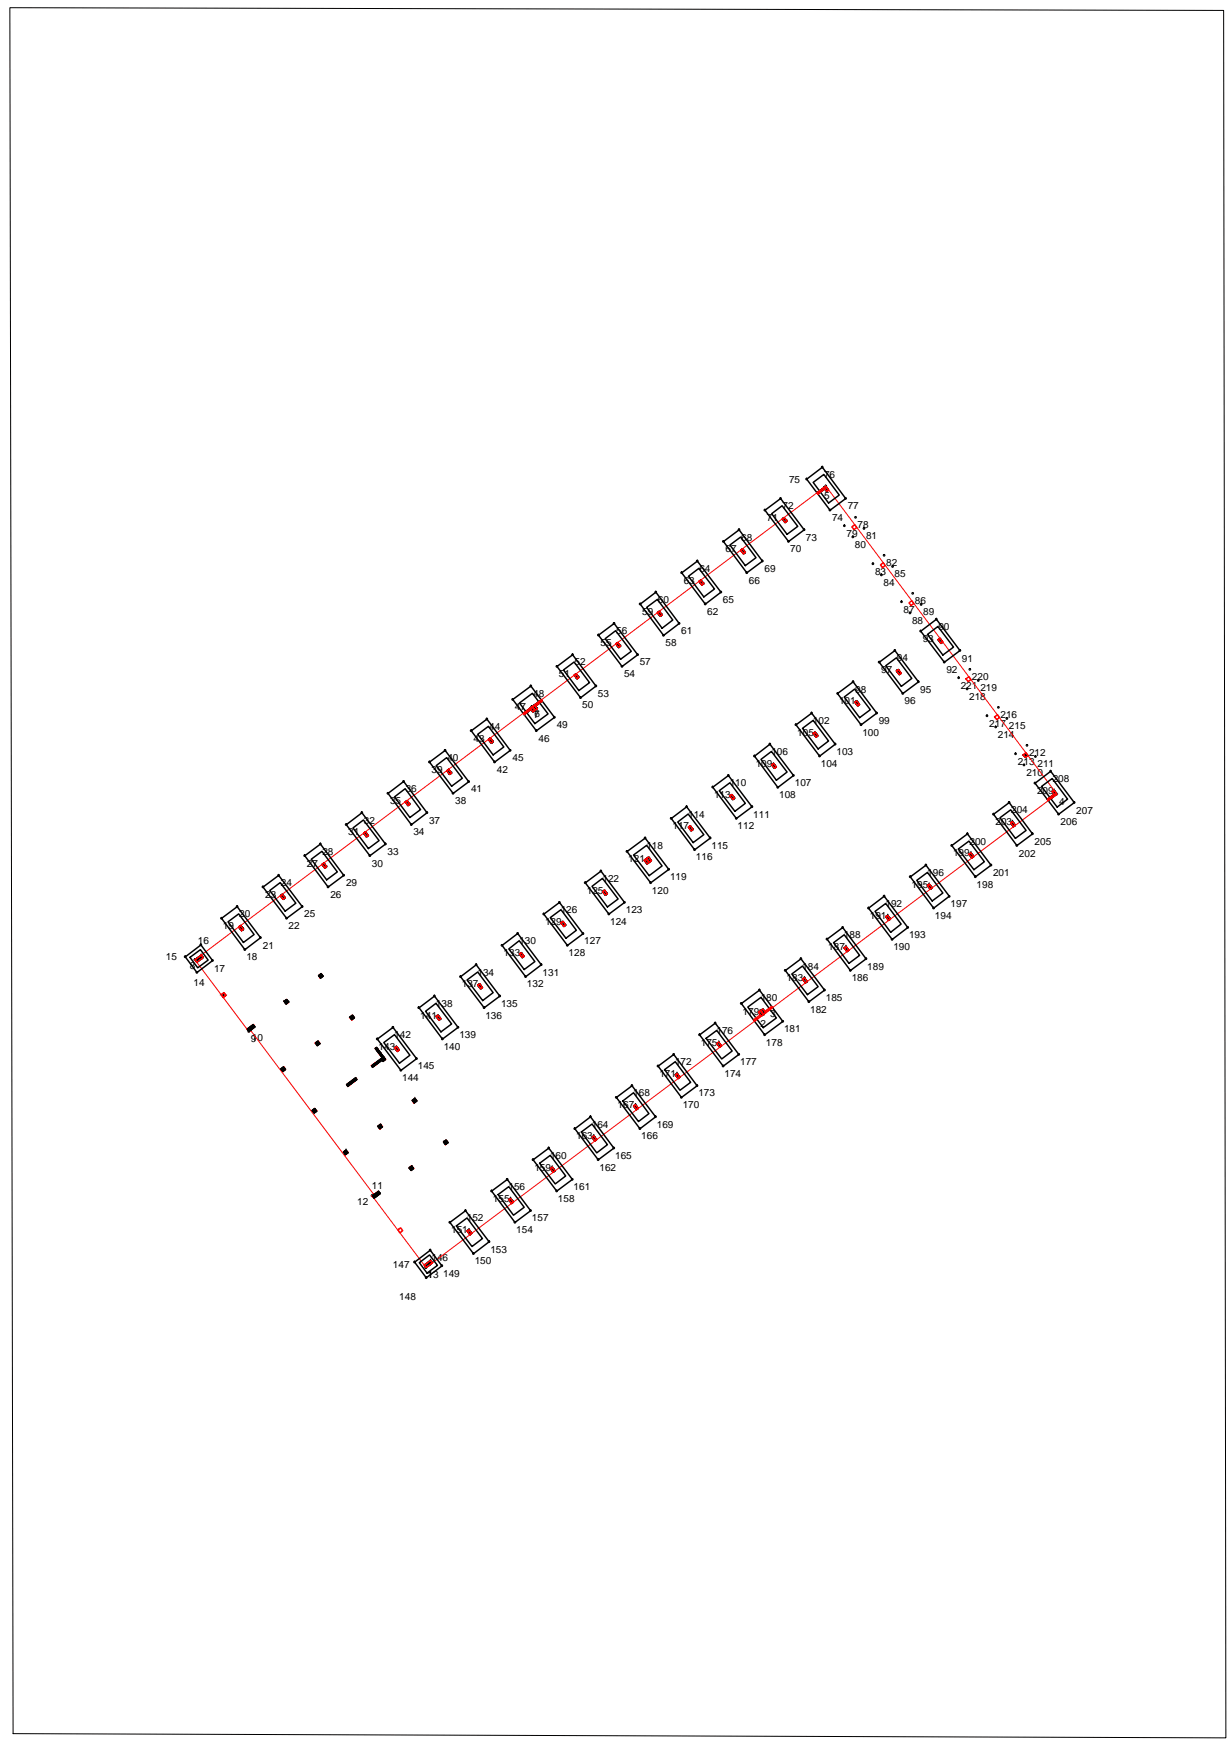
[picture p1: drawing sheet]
<svg xmlns="http://www.w3.org/2000/svg" width="210mm" height="297mm" viewBox="0 0 210 297" stroke-linecap="round" stroke-linejoin="round" font-family="sans-serif">
<defs><g id="words">
<g font-size="1.7">
<text x="134.4" y="82.3">75</text>
<text x="140.4" y="81.5">76</text>
<text x="130.7" y="88.8">71</text>
<text x="133.3" y="86.8">72</text>
<text x="140.4" y="85">5</text>
<text x="141.8" y="88.8">74</text>
<text x="144.4" y="86.8">77</text>
<text x="123.6" y="94.1">67</text>
<text x="126.3" y="92.1">68</text>
<text x="134.6" y="94.1">70</text>
<text x="137.3" y="92.1">73</text>
<text x="144.2" y="91.4">79</text>
<text x="145.7" y="93.3">80</text>
<text x="146.1" y="90">78</text>
<text x="147.6" y="91.9">81</text>
<text x="116.5" y="99.4">63</text>
<text x="119.2" y="97.5">64</text>
<text x="127.6" y="99.4">66</text>
<text x="130.2" y="97.5">69</text>
<text x="149.1" y="97.9">83</text>
<text x="150.5" y="99.8">84</text>
<text x="151" y="96.5">82</text>
<text x="152.4" y="98.4">85</text>
<text x="109.4" y="104.8">59</text>
<text x="112.1" y="102.8">60</text>
<text x="120.5" y="104.8">62</text>
<text x="123.2" y="102.8">65</text>
<text x="154" y="104.4">87</text>
<text x="155.4" y="106.3">88</text>
<text x="155.9" y="103">86</text>
<text x="157.3" y="104.9">89</text>
<text x="159.9" y="107.4">90</text>
<text x="97.9" y="113.4">52</text>
<text x="102.3" y="110.1">55</text>
<text x="105" y="108.1">56</text>
<text x="109" y="113.4">57</text>
<text x="113.4" y="110.1">58</text>
<text x="116.1" y="108.1">61</text>
<text x="152.8" y="112.7">94</text>
<text x="157.2" y="109.4">93</text>
<text x="163.9" y="112.7">91</text>
<text x="90.8" y="118.7">48</text>
<text x="95.2" y="115.4">51</text>
<text x="101.9" y="118.7">53</text>
<text x="106.3" y="115.4">54</text>
<text x="145.7" y="118">98</text>
<text x="150.1" y="114.7">97</text>
<text x="156.8" y="118">95</text>
<text x="161.2" y="114.7">92</text>
<text x="163.7" y="117.3">221</text>
<text x="165.1" y="119.3">218</text>
<text x="165.6" y="115.9">220</text>
<text x="167" y="117.8">219</text>
<text x="83.3" y="124.4">44</text>
<text x="87.7" y="121.1">47</text>
<text x="91" y="122.3">7</text>
<text x="91.1" y="122.2">6</text>
<text x="94.9" y="124.1">49</text>
<text x="99.2" y="120.7">50</text>
<text x="135.8" y="125.3">105</text>
<text x="138.5" y="123.4">102</text>
<text x="142.9" y="120">101</text>
<text x="146.9" y="125.3">100</text>
<text x="149.7" y="123.4">99</text>
<text x="154.1" y="120.1">96</text>
<text x="168.6" y="123.8">217</text>
<text x="170" y="125.7">214</text>
<text x="170.5" y="122.4">216</text>
<text x="171.9" y="124.3">215</text>
<text x="73.5" y="131.7">39</text>
<text x="76.2" y="129.7">40</text>
<text x="80.7" y="126.4">43</text>
<text x="84.7" y="131.7">42</text>
<text x="87.3" y="129.7">45</text>
<text x="91.8" y="126.4">46</text>
<text x="128.8" y="130.7">109</text>
<text x="131.4" y="128.7">106</text>
<text x="139.9" y="130.7">104</text>
<text x="142.5" y="128.7">103</text>
<text x="173.4" y="130.3">213</text>
<text x="175.3" y="128.9">212</text>
<text x="176.8" y="130.8">211</text>
<text x="66.4" y="137">35</text>
<text x="69.1" y="135">36</text>
<text x="77.5" y="137">38</text>
<text x="80.2" y="135">41</text>
<text x="121.7" y="136">113</text>
<text x="124.3" y="134">110</text>
<text x="132.7" y="136">108</text>
<text x="135.4" y="134">107</text>
<text x="174.9" y="132.2">210</text>
<text x="176.7" y="135.3">209</text>
<text x="179.4" y="133.3">208</text>
<text x="180.5" y="137.2">4</text>
<text x="59.3" y="142.4">31</text>
<text x="62" y="140.4">32</text>
<text x="70.4" y="142.4">34</text>
<text x="73.1" y="140.4">37</text>
<text x="114.6" y="141.4">117</text>
<text x="117.2" y="139.3">114</text>
<text x="125.7" y="141.4">112</text>
<text x="128.3" y="139.3">111</text>
<text x="165.2" y="143.9">200</text>
<text x="169.6" y="140.6">203</text>
<text x="172.3" y="138.6">204</text>
<text x="176.3" y="143.9">205</text>
<text x="180.7" y="140.6">206</text>
<text x="183.4" y="138.6">207</text>
<text x="52.3" y="147.7">27</text>
<text x="54.9" y="145.7">28</text>
<text x="63.4" y="147.7">30</text>
<text x="66" y="145.7">33</text>
<text x="107" y="147">121</text>
<text x="110.1" y="144.7">118</text>
<text x="114.2" y="150">119</text>
<text x="118.6" y="146.6">116</text>
<text x="121.2" y="144.7">115</text>
<text x="158" y="149.3">196</text>
<text x="162.4" y="145.9">199</text>
<text x="169.2" y="149.3">201</text>
<text x="173.6" y="146">202</text>
<text x="45.2" y="153">23</text>
<text x="47.9" y="151">24</text>
<text x="56.3" y="153">26</text>
<text x="59" y="151">29</text>
<text x="95.5" y="155.6">126</text>
<text x="100" y="152.3">125</text>
<text x="102.6" y="150.3">122</text>
<text x="106.6" y="155.6">123</text>
<text x="111.1" y="152.3">120</text>
<text x="150.9" y="154.6">192</text>
<text x="155.3" y="151.3">195</text>
<text x="162" y="154.6">197</text>
<text x="166.4" y="151.3">198</text>
<text x="33.7" y="160.9">16</text>
<text x="38" y="158.3">19</text>
<text x="40.8" y="156.3">20</text>
<text x="44.8" y="161.7">21</text>
<text x="49.2" y="158.3">22</text>
<text x="51.8" y="156.3">25</text>
<text x="88.5" y="161">130</text>
<text x="92.9" y="157.6">129</text>
<text x="99.6" y="161">127</text>
<text x="104" y="157.6">124</text>
<text x="141.1" y="161.9">187</text>
<text x="143.8" y="159.9">188</text>
<text x="148.2" y="156.6">191</text>
<text x="152.2" y="161.9">190</text>
<text x="154.9" y="159.9">193</text>
<text x="159.3" y="156.6">194</text>
<text x="28.3" y="163.5">15</text>
<text x="32.4" y="165.1">8</text>
<text x="36.5" y="165.6">17</text>
<text x="42" y="163.7">18</text>
<text x="81.4" y="166.3">134</text>
<text x="85.8" y="162.9">133</text>
<text x="92.4" y="166.3">131</text>
<text x="96.9" y="162.9">128</text>
<text x="134" y="167.3">183</text>
<text x="136.7" y="165.2">184</text>
<text x="145.1" y="167.3">186</text>
<text x="147.8" y="165.2">189</text>
<text x="33" y="168.1">14</text>
<text x="71.6" y="173.6">141</text>
<text x="74.3" y="171.6">138</text>
<text x="78.7" y="168.3">137</text>
<text x="82.7" y="173.6">136</text>
<text x="85.4" y="171.6">135</text>
<text x="89.8" y="168.3">132</text>
<text x="126.5" y="172.9">179</text>
<text x="129.6" y="170.6">180</text>
<text x="131.2" y="173.3">3</text>
<text x="138" y="172.6">182</text>
<text x="140.7" y="170.6">185</text>
<text x="42.7" y="177.6">9</text>
<text x="42.9" y="177.4">10</text>
<text x="64.5" y="178.9">143</text>
<text x="67.2" y="176.9">142</text>
<text x="75.6" y="178.9">140</text>
<text x="78.3" y="176.9">139</text>
<text x="119.4" y="178.2">175</text>
<text x="122.1" y="176.2">176</text>
<text x="129.6" y="175.1">2</text>
<text x="130.5" y="178.2">178</text>
<text x="133.6" y="175.9">181</text>
<text x="68.5" y="184.2">144</text>
<text x="71.2" y="182.2">145</text>
<text x="112.3" y="183.5">171</text>
<text x="115" y="181.5">172</text>
<text x="123.4" y="183.6">174</text>
<text x="126.1" y="181.5">177</text>
<text x="105.2" y="188.8">167</text>
<text x="107.9" y="186.9">168</text>
<text x="116.3" y="188.8">170</text>
<text x="119" y="186.9">173</text>
<text x="93.7" y="197.5">160</text>
<text x="98.2" y="194.2">163</text>
<text x="100.8" y="192.2">164</text>
<text x="104.8" y="197.5">165</text>
<text x="109.2" y="194.2">166</text>
<text x="111.9" y="192.2">169</text>
<text x="63.4" y="202.7">11</text>
<text x="86.6" y="202.8">156</text>
<text x="91" y="199.5">159</text>
<text x="97.7" y="202.8">161</text>
<text x="102.1" y="199.5">162</text>
<text x="60.9" y="205.4">12</text>
<text x="79.5" y="208.2">152</text>
<text x="84" y="204.8">155</text>
<text x="90.6" y="208.2">157</text>
<text x="95.1" y="204.9">158</text>
<text x="73.5" y="214.9">146</text>
<text x="76.9" y="210.1">151</text>
<text x="80.9" y="215.5">150</text>
<text x="83.6" y="213.5">153</text>
<text x="88" y="210.1">154</text>
<text x="67" y="216.1">147</text>
<text x="68" y="221.6">148</text>
<text x="72.8" y="217.8">1</text>
<text x="72.8" y="217.8">13</text>
<text x="75.5" y="217.6">149</text>
</g>
</g></defs>
<!-- layer: ll-cde-shtyllat -->
<g fill="none" stroke="#000" stroke-width=".17">
<path d="M140.1 79.6h.1M116.1 97.6h.1M118.8 95.6h.1M123.3 92.3h.1M125.9 90.3h.1M127.2 97.6h.1M129.9 95.6h.1M130.3 87h.1M133 85h.1M134.4 92.3h.1M137 90.3h.1M137.4 81.7h.1"/>
<path d="M140.7 82.8h.1M141.4 87h.1M143.9 89.6h.1M144.1 85h.1M145.3 91.5h.1M145.8 88.2h.1M147.2 90.1h.1M148.7 96.1h.1M150.2 98h.1M150.7 94.7h.1M152.1 96.6h.1M87.4 119.2h.1"/>
<path d="M90.5 116.9h.1M94.9 113.6h.1M97.6 111.6h.1M98.9 118.9h.1M101.5 116.9h.1M102 108.2h.1M104.6 106.3h.1M106 113.6h.1M108.7 111.6h.1M109.1 103h.1M111.7 100.9h.1M113.1 108.3h.1"/>
<path d="M115.7 106.3h.1M120.2 103h.1M122.8 100.9h.1M142.7 118.2h.1M145.4 116.2h.1M149.8 112.9h.1M152.5 110.9h.1M153.6 102.6h.1M153.8 118.2h.1M155.1 104.5h.1M155.5 101.1h.1M156.5 116.2h.1"/>
<path d="M156.9 107.6h.1M157 103h.1M159.5 105.5h.1M160.9 112.9h.1M163.4 115.5h.1M163.6 110.9h.1M164.8 117.4h.1M165.3 114.1h.1M166.7 116h.1M61.7 138.5h.1M66.1 135.2h.1M68.8 133.2h.1"/>
<path d="M72.8 138.5h.1M73.2 129.9h.1M75.8 127.9h.1M77.2 135.2h.1M79.9 133.2h.1M80.3 124.5h.1M83 122.6h.1M84.3 129.9h.1M86.9 127.9h.1M90.6 120.4h.1M90.7 120.4h.1M91.4 124.5h.1"/>
<path d="M94.5 122.3h.1M114.4 139.5h.1M117 137.5h.1M121.4 134.2h.1M124.1 132.2h.1M125.5 139.5h.1M128.1 137.5h.1M128.6 128.9h.1M131.2 126.8h.1M132.5 134.2h.1M135.2 132.2h.1M135.6 123.5h.1"/>
<path d="M138.3 121.5h.1M139.6 128.9h.1M142.3 126.8h.1M146.7 123.5h.1M149.4 121.5h.1M168.2 122h.1M169.3 138.8h.1M169.7 123.9h.1M170.1 120.6h.1M171.6 122.5h.1M171.9 136.8h.1M173 128.5h.1"/>
<path d="M174.5 130.4h.1M175 127h.1M176.3 133.5h.1M176.4 128.9h.1M179 131.4h.1M180.1 135.3h.1M180.4 138.8h.1M183 136.8h.1M37.7 156.5h.1M40.4 154.5h.1M44.4 159.8h.1M44.8 151.2h.1"/>
<path d="M47.5 149.2h.1M48.8 156.5h.1M51.5 154.5h.1M51.9 145.8h.1M54.6 143.8h.1M55.9 151.2h.1M58.6 149.2h.1M59 140.5h.1M63 145.8h.1M65.7 143.8h.1M70.1 140.5h.1M88.2 159.1h.1"/>
<path d="M92.7 155.8h.1M95.3 153.8h.1M99.3 159.1h.1M99.7 150.5h.1M102.4 148.5h.1M103.7 155.8h.1M106.4 153.8h.1M106.8 145.1h.1M109.9 142.8h.1M110.9 150.5h.1M113.9 148.2h.1M118.3 144.8h.1"/>
<path d="M121 142.8h.1M143.6 158.1h.1M148 154.8h.1M150.7 152.7h.1M154.7 158.1h.1M155.1 149.4h.1M157.8 147.4h.1M159.1 154.8h.1M161.7 152.8h.1M162.2 144.1h.1M164.8 142.1h.1M166.2 149.4h.1"/>
<path d="M168.9 147.4h.1M173.3 144.1h.1M175.9 142.1h.1M31.6 163.1h.1M33.2 163.6h.1M33.6 165.7h.1M34.2 161h.1M36.2 163.7h.1M41.7 161.8h.1M42.4 175.8h.1M42.7 175.6h.1M64.3 177.1h.1"/>
<path d="M67 175.1h.1M71.4 171.7h.1M74 169.8h.1M75.4 177.1h.1M78 175.1h.1M78.5 166.5h.1M81.1 164.4h.1M82.5 171.7h.1M85.2 169.8h.1M85.5 161.1h.1M89.6 166.5h.1M92.2 164.4h.1"/>
<path d="M96.7 161.1h.1M114.8 179.7h.1M119.2 176.4h.1M121.9 174.4h.1M125.9 179.7h.1M126.3 171h.1M129.4 168.7h.1M130 172.9h.1M130.1 172.8h.1M130.3 176.4h.1M133.4 174.1h.1M133.8 165.4h.1"/>
<path d="M136.5 163.4h.1M137.8 170.7h.1M140.5 168.7h.1M140.9 160.1h.1M144.9 165.4h.1M147.6 163.4h.1M152 160.1h.1M68.3 182.4h.1M71 180.4h.1M90.8 197.7h.1M93.5 195.7h.1M97.9 192.4h.1"/>
<path d="M100.6 190.3h.1M101.9 197.7h.1M104.6 195.7h.1M105 187h.1M107.7 185h.1M109 192.4h.1M111.7 190.3h.1M112.1 181.7h.1M116.1 187h.1M118.8 185h.1M123.2 181.7h.1M63.4 203.8h.1"/>
<path d="M63.7 203.6h.1M70.6 215.1h.1M72.6 216h.1M72.6 217.8h.1M73.3 213.1h.1M75.3 215.7h.1M76.7 208.3h.1M79.3 206.3h.1M80.7 213.7h.1M83.3 211.6h.1M83.8 203h.1M86.4 201h.1"/>
<path d="M87.7 208.3h.1M90.4 206.3h.1M94.9 203h.1M97.5 201h.1"/>
<circle cx="140.1" cy="79.6" r=".15"/>
<circle cx="116.1" cy="97.6" r=".15"/>
<circle cx="118.8" cy="95.6" r=".15"/>
<circle cx="123.2" cy="92.3" r=".15"/>
<circle cx="125.9" cy="90.3" r=".15"/>
<circle cx="127.2" cy="97.6" r=".15"/>
<circle cx="129.9" cy="95.6" r=".15"/>
<circle cx="130.3" cy="86.9" r=".15"/>
<circle cx="133" cy="84.9" r=".15"/>
<circle cx="134.3" cy="92.3" r=".15"/>
<circle cx="137" cy="90.3" r=".15"/>
<circle cx="137.4" cy="81.6" r=".15"/>
<circle cx="140.7" cy="82.8" r=".15"/>
<circle cx="141.4" cy="86.9" r=".15"/>
<circle cx="143.9" cy="89.6" r=".15"/>
<circle cx="144.1" cy="84.9" r=".15"/>
<circle cx="145.3" cy="91.5" r=".15"/>
<circle cx="145.8" cy="88.2" r=".15"/>
<circle cx="147.2" cy="90.1" r=".15"/>
<circle cx="148.7" cy="96.1" r=".15"/>
<circle cx="150.2" cy="98" r=".15"/>
<circle cx="150.6" cy="94.6" r=".15"/>
<circle cx="152.1" cy="96.5" r=".15"/>
<circle cx="87.3" cy="119.2" r=".15"/>
<circle cx="90.4" cy="116.9" r=".15"/>
<circle cx="94.9" cy="113.6" r=".15"/>
<circle cx="97.5" cy="111.6" r=".15"/>
<circle cx="98.9" cy="118.9" r=".15"/>
<circle cx="101.5" cy="116.9" r=".15"/>
<circle cx="101.9" cy="108.2" r=".15"/>
<circle cx="104.6" cy="106.2" r=".15"/>
<circle cx="106" cy="113.6" r=".15"/>
<circle cx="108.6" cy="111.6" r=".15"/>
<circle cx="109.1" cy="102.9" r=".15"/>
<circle cx="111.7" cy="100.9" r=".15"/>
<circle cx="113" cy="108.3" r=".15"/>
<circle cx="115.7" cy="106.2" r=".15"/>
<circle cx="120.1" cy="102.9" r=".15"/>
<circle cx="122.8" cy="100.9" r=".15"/>
<circle cx="142.7" cy="118.2" r=".15"/>
<circle cx="145.3" cy="116.2" r=".15"/>
<circle cx="149.8" cy="112.8" r=".15"/>
<circle cx="152.4" cy="110.8" r=".15"/>
<circle cx="153.6" cy="102.6" r=".15"/>
<circle cx="153.8" cy="118.2" r=".15"/>
<circle cx="155" cy="104.5" r=".15"/>
<circle cx="155.5" cy="101.1" r=".15"/>
<circle cx="156.5" cy="116.2" r=".15"/>
<circle cx="156.9" cy="107.5" r=".15"/>
<circle cx="156.9" cy="103" r=".15"/>
<circle cx="159.5" cy="105.5" r=".15"/>
<circle cx="160.9" cy="112.8" r=".15"/>
<circle cx="163.3" cy="115.5" r=".15"/>
<circle cx="163.5" cy="110.8" r=".15"/>
<circle cx="164.8" cy="117.4" r=".15"/>
<circle cx="165.2" cy="114.1" r=".15"/>
<circle cx="166.7" cy="116" r=".15"/>
<circle cx="61.6" cy="138.5" r=".15"/>
<circle cx="66.1" cy="135.2" r=".15"/>
<circle cx="68.8" cy="133.2" r=".15"/>
<circle cx="72.7" cy="138.5" r=".15"/>
<circle cx="73.2" cy="129.9" r=".15"/>
<circle cx="75.8" cy="127.9" r=".15"/>
<circle cx="77.2" cy="135.2" r=".15"/>
<circle cx="79.8" cy="133.2" r=".15"/>
<circle cx="80.3" cy="124.5" r=".15"/>
<circle cx="82.9" cy="122.5" r=".15"/>
<circle cx="84.3" cy="129.9" r=".15"/>
<circle cx="86.9" cy="127.9" r=".15"/>
<circle cx="90.6" cy="120.4" r=".15"/>
<circle cx="90.7" cy="120.4" r=".15"/>
<circle cx="91.4" cy="124.5" r=".15"/>
<circle cx="94.5" cy="122.2" r=".15"/>
<circle cx="114.3" cy="139.5" r=".15"/>
<circle cx="117" cy="137.5" r=".15"/>
<circle cx="121.4" cy="134.1" r=".15"/>
<circle cx="124.1" cy="132.1" r=".15"/>
<circle cx="125.4" cy="139.5" r=".15"/>
<circle cx="128.1" cy="137.5" r=".15"/>
<circle cx="128.5" cy="128.8" r=".15"/>
<circle cx="131.2" cy="126.8" r=".15"/>
<circle cx="132.5" cy="134.2" r=".15"/>
<circle cx="135.2" cy="132.1" r=".15"/>
<circle cx="135.6" cy="123.5" r=".15"/>
<circle cx="138.3" cy="121.5" r=".15"/>
<circle cx="139.6" cy="128.8" r=".15"/>
<circle cx="142.3" cy="126.8" r=".15"/>
<circle cx="146.7" cy="123.5" r=".15"/>
<circle cx="149.4" cy="121.5" r=".15"/>
<circle cx="168.2" cy="122" r=".15"/>
<circle cx="169.3" cy="138.7" r=".15"/>
<circle cx="169.6" cy="123.9" r=".15"/>
<circle cx="170.1" cy="120.5" r=".15"/>
<circle cx="171.5" cy="122.4" r=".15"/>
<circle cx="171.9" cy="136.8" r=".15"/>
<circle cx="173" cy="128.5" r=".15"/>
<circle cx="174.5" cy="130.4" r=".15"/>
<circle cx="175" cy="127" r=".15"/>
<circle cx="176.3" cy="133.5" r=".15"/>
<circle cx="176.4" cy="128.9" r=".15"/>
<circle cx="179" cy="131.4" r=".15"/>
<circle cx="180.1" cy="135.3" r=".15"/>
<circle cx="180.3" cy="138.7" r=".15"/>
<circle cx="183" cy="136.8" r=".15"/>
<circle cx="37.7" cy="156.5" r=".15"/>
<circle cx="40.4" cy="154.5" r=".15"/>
<circle cx="44.4" cy="159.8" r=".15"/>
<circle cx="44.8" cy="151.2" r=".15"/>
<circle cx="47.5" cy="149.2" r=".15"/>
<circle cx="48.8" cy="156.5" r=".15"/>
<circle cx="51.5" cy="154.5" r=".15"/>
<circle cx="51.9" cy="145.8" r=".15"/>
<circle cx="54.6" cy="143.8" r=".15"/>
<circle cx="55.9" cy="151.2" r=".15"/>
<circle cx="58.6" cy="149.2" r=".15"/>
<circle cx="59" cy="140.5" r=".15"/>
<circle cx="63" cy="145.8" r=".15"/>
<circle cx="65.7" cy="143.8" r=".15"/>
<circle cx="70.1" cy="140.5" r=".15"/>
<circle cx="88.2" cy="159.1" r=".15"/>
<circle cx="92.6" cy="155.8" r=".15"/>
<circle cx="95.3" cy="153.8" r=".15"/>
<circle cx="99.3" cy="159.1" r=".15"/>
<circle cx="99.7" cy="150.4" r=".15"/>
<circle cx="102.4" cy="148.4" r=".15"/>
<circle cx="103.7" cy="155.8" r=".15"/>
<circle cx="106.4" cy="153.8" r=".15"/>
<circle cx="106.8" cy="145.1" r=".15"/>
<circle cx="109.9" cy="142.8" r=".15"/>
<circle cx="110.8" cy="150.4" r=".15"/>
<circle cx="113.9" cy="148.1" r=".15"/>
<circle cx="118.3" cy="144.8" r=".15"/>
<circle cx="121" cy="142.8" r=".15"/>
<circle cx="143.6" cy="158.1" r=".15"/>
<circle cx="148" cy="154.7" r=".15"/>
<circle cx="150.6" cy="152.7" r=".15"/>
<circle cx="154.7" cy="158.1" r=".15"/>
<circle cx="155.1" cy="149.4" r=".15"/>
<circle cx="157.7" cy="147.4" r=".15"/>
<circle cx="159.1" cy="154.7" r=".15"/>
<circle cx="161.7" cy="152.8" r=".15"/>
<circle cx="162.1" cy="144.1" r=".15"/>
<circle cx="164.8" cy="142.1" r=".15"/>
<circle cx="166.2" cy="149.4" r=".15"/>
<circle cx="168.8" cy="147.4" r=".15"/>
<circle cx="173.2" cy="144.1" r=".15"/>
<circle cx="175.9" cy="142.1" r=".15"/>
<circle cx="31.5" cy="163" r=".15"/>
<circle cx="33.2" cy="163.6" r=".15"/>
<circle cx="33.5" cy="165.7" r=".15"/>
<circle cx="34.2" cy="161" r=".15"/>
<circle cx="36.2" cy="163.7" r=".15"/>
<circle cx="41.7" cy="161.8" r=".15"/>
<circle cx="42.4" cy="175.8" r=".15"/>
<circle cx="42.7" cy="175.6" r=".15"/>
<circle cx="64.3" cy="177.1" r=".15"/>
<circle cx="66.9" cy="175.1" r=".15"/>
<circle cx="71.3" cy="171.7" r=".15"/>
<circle cx="74" cy="169.7" r=".15"/>
<circle cx="75.4" cy="177.1" r=".15"/>
<circle cx="78" cy="175.1" r=".15"/>
<circle cx="78.5" cy="166.4" r=".15"/>
<circle cx="81.1" cy="164.4" r=".15"/>
<circle cx="82.5" cy="171.7" r=".15"/>
<circle cx="85.1" cy="169.7" r=".15"/>
<circle cx="85.5" cy="161.1" r=".15"/>
<circle cx="89.5" cy="166.4" r=".15"/>
<circle cx="92.2" cy="164.4" r=".15"/>
<circle cx="96.7" cy="161.1" r=".15"/>
<circle cx="114.8" cy="179.7" r=".15"/>
<circle cx="119.2" cy="176.3" r=".15"/>
<circle cx="121.8" cy="174.3" r=".15"/>
<circle cx="125.9" cy="179.7" r=".15"/>
<circle cx="126.3" cy="171" r=".15"/>
<circle cx="129.4" cy="168.7" r=".15"/>
<circle cx="130" cy="172.9" r=".15"/>
<circle cx="130.1" cy="172.8" r=".15"/>
<circle cx="130.3" cy="176.3" r=".15"/>
<circle cx="133.4" cy="174.1" r=".15"/>
<circle cx="133.8" cy="165.4" r=".15"/>
<circle cx="136.4" cy="163.4" r=".15"/>
<circle cx="137.8" cy="170.7" r=".15"/>
<circle cx="140.5" cy="168.7" r=".15"/>
<circle cx="140.9" cy="160" r=".15"/>
<circle cx="144.9" cy="165.4" r=".15"/>
<circle cx="147.5" cy="163.4" r=".15"/>
<circle cx="152" cy="160.1" r=".15"/>
<circle cx="68.3" cy="182.4" r=".15"/>
<circle cx="71" cy="180.4" r=".15"/>
<circle cx="90.8" cy="197.6" r=".15"/>
<circle cx="93.5" cy="195.6" r=".15"/>
<circle cx="97.9" cy="192.3" r=".15"/>
<circle cx="100.6" cy="190.3" r=".15"/>
<circle cx="101.9" cy="197.6" r=".15"/>
<circle cx="104.6" cy="195.6" r=".15"/>
<circle cx="105" cy="187" r=".15"/>
<circle cx="107.7" cy="185" r=".15"/>
<circle cx="109" cy="192.3" r=".15"/>
<circle cx="111.7" cy="190.3" r=".15"/>
<circle cx="112.1" cy="181.7" r=".15"/>
<circle cx="116.1" cy="187" r=".15"/>
<circle cx="118.8" cy="185" r=".15"/>
<circle cx="123.2" cy="181.7" r=".15"/>
<circle cx="63.4" cy="203.8" r=".15"/>
<circle cx="63.7" cy="203.6" r=".15"/>
<circle cx="70.6" cy="215.1" r=".15"/>
<circle cx="72.6" cy="216" r=".15"/>
<circle cx="72.6" cy="217.7" r=".15"/>
<circle cx="73.3" cy="213" r=".15"/>
<circle cx="75.3" cy="215.7" r=".15"/>
<circle cx="76.6" cy="208.3" r=".15"/>
<circle cx="79.3" cy="206.3" r=".15"/>
<circle cx="80.7" cy="213.6" r=".15"/>
<circle cx="83.3" cy="211.6" r=".15"/>
<circle cx="83.7" cy="203" r=".15"/>
<circle cx="86.4" cy="201" r=".15"/>
<circle cx="87.7" cy="208.3" r=".15"/>
<circle cx="90.4" cy="206.3" r=".15"/>
<circle cx="94.8" cy="203" r=".15"/>
<circle cx="97.5" cy="201" r=".15"/>
</g>
<!-- layer: Shtyllat -->
<g fill="none" stroke="#000" stroke-width=".25">
<path d="M119.1 99.1h.6l-.1 .6 .1-.5M119.1 99.1l.6 .1M119.2 99l.4 .1-.1 .6h.2v-.5l-.5-.1M119.2 99l.4 .1-.1 .5h.2v-.3l-.5-.1v-.2h.3M119.2 99v.2M119.3 98.9l-.1 .4 .6 .1M119.3 98.9h.2l-.1 .6M119.3 98.9v.4l.5 .1v.2l-.4-.1M119.3 99.4l.6 .1M119.4 98.8l-.1 .6h.6l-.1 .1-.4-.1v-.6M119.4 98.9h.1M119.5 99v.6"/>
<path d="M119.8 99.3l-.1 .3-.2-.1M119.9 99.5h.1M126.2 93.8l.6 .1-.1 .5v-.6h-.5M126.3 93.7v.2h.5l-.1 .4h-.1l.1-.5-.4-.1M126.3 93.7h.4M126.3 93.9l.6 .1v.3l-.4-.1M126.5 93.5l-.1 .6M126.5 93.6l-.1 .4 .6 .1M126.5 94.1h.4M126.6 93.6h-.2v.4l.5 .1v.1h-.4l.1-.6h-.2v.3M126.6 94.2v-.5l-.2-.1-.1 .3 .6 .1-.1 .3h-.2M126.6 93.6l-.1 .5"/>
<path d="M126.6 93.7v.6M127 94.1h.1M133.3 88.4l.5 .1v.6M133.3 88.5l.6 .1M133.5 88.6l.5 .1v.2h-.4l.1-.6h-.2v.4M133.5 88.3l-.1 .3 .6 .1-.1 .2h-.3l.1-.6h-.3v.3h.5v.4l-.2-.1 .1-.5-.4-.1-.1 .2 .6 .1-.1 .4h-.1l.1-.6-.5 .1M133.6 88.2l-.1 .6h.6l-.6-.1M133.6 88.3l-.1-.1v.5l.6 .1M133.8 88.5v.5M134.1 88.8h.1M139.2 84h.1M139.4 83.8l-.1 .4"/>
<path d="M139.5 83.7l.4 .1M139.6 83.7l.3 .1M139.6 83.7l-.1 .4M139.8 83.9l-.4-.1-.1 .4M139.8 83.6l-.1 .3h-.4v.2h.1M139.8 83.9l-.3-.1-.1 .4M139.9 83.5l.3 .1M139.9 83.5l-.1 .4M139.9 83.5h.4M140.1 83.4l-.1 .3h-.4v.3h-.4M140.1 83.3h.4M140.1 83.6h-.4v.3h-.4v.2h.2"/>
<path d="M140.1 83.3v.4M140.2 83.3l-.1 .4M140.2 83.3h.3M140.2 83.2v.4l-.4-.1M140.2 83.2l.3 .1M140.4 83.1h.1M140.4 83.1l-.1 .4-.4-.1v.4M140.4 83.1l-.2 .4M140.4 83.4h-.4v.3h-.4l-.1 .4-.3-.1h.4l.1-.4 .4 .1M140.4 83.1v.3h-.4l-.1 .4M140.4 83.1l.5 .1v.5l.1-.5-.6-.1M140.4 83.2h-.1l-.1 .4"/>
<path d="M140.4 83v.4l-.3-.1M140.4 83.2v.2M140.4 83.1h.5M140.5 83l.3 .1v.6h.1l.1-.4-.6-.1M140.5 83.3l.6 .1M140.5 83.4l.1-.5h.1v.6h.4l-.5-.1 .1-.5-.1 .5 .6 .1M140.5 83h.3l-.1 .6M140.5 83v.2l.5 .1v.4M140.6 82.9l.2 .1-.1 .5 .4 .1v-.2l-.6-.1M140.6 83l-.1 .3M140.7 83.6l.3 .1M140.9 83.1l-.1 .6"/>
<path d="M141 83.4v.2h-.3M91.3 120l.3 .1M91.5 119.8v.3h-.4M91.6 119.8h.4M91.6 119.7l.4 .1M91.8 119.9l-.4-.1v.4h-.3M91.8 119.6v.3h-.4l-.1 .4-.2-.1M91.8 119.8h-.3l-.1 .4-.4-.1M91.8 119.5v.4M91.9 119.5v.3h-.3l-.1 .3M92 119.5h.4M92.1 119.3h.2"/>
<path d="M92.1 119.6h-.3l-.1 .4-.4-.1-.1 .4M92.1 119.3v.4l-.4-.1v.4h-.4l-.1 .4M92.2 119.3h.1M92.2 119.3l-.1 .4M92.2 119.3v.3l-.4-.1M92.3 119.3l-.1 .3-.3-.1-.1 .4M92.3 119.4l-.2-.1v.4h-.4l-.1 .4M92.3 119.5l.1-.1h-.3l-.1 .4M92.3 119.3v.2h-.4M92.4 119.5l-.4-.1-.1 .4M97.9 115l.5 .1-.1 .6 .1-.6zM97.9 115l.4 .1-.1 .5h.2l.1-.4"/>
<path d="M97.9 115v.1l.6 .1M97.9 115h.4M97.9 115.2l.6 .1v.3l-.3-.1M98 114.9h.2v.6h.3v-.1l-.5-.1zM98 114.9v.3M98.1 114.9h.1l-.1 .5M98.1 114.8l.1 .1M98.1 114.9l-.1 .4 .6 .1M98.1 115.4h.5M98.2 114.8l-.1 .6M98.2 115.5l.1-.5-.3-.1-.1 .3 .6 .1v.3h-.3M98.3 115l-.1 .6"/>
<path d="M98.6 115.4h.1M104.9 109.7l.6 .1M105.1 109.9l.5 .1v.2h-.4l.1-.6h-.2v.4M105.1 109.6v.3l.5 .1v.2h-.3l.1-.6h-.3l-.1 .3h.6l-.1 .4-.2-.1 .1-.5-.4-.1v.2l.5 .1v.4h-.1M105.1 110l.1-.5v.6M105.1 110l.6 .1h-.5M105.1 110.1h.6M105.2 109.5v.6M105.5 109.9l-.1 .4M105.5 109.8l-.1 .6M105.5 109.9l-.5-.2h.4v.6M105.7 110.1h.1"/>
<path d="M112 104.4l.6 .1-.1 .5 .1-.5-.6-.1M112.1 104.3l.4 .1M112.1 104.5l.6 .1-.1 .3h-.2M112.2 104.6v-.3h.2l-.1 .5 .4 .1v-.2l-.5-.1 .1-.4h.1l-.1 .6 .5 .1v-.2M112.2 104.3h.3l-.1 .6M112.2 104.3l-.1 .3h.6v.3h-.4M112.3 104.7v-.5l-.1 .5 .6 .1M112.5 104.4l-.1 .5 .2 .1v-.4l-.5-.1v-.1h.4l-.1 .6M112.8 104.8h.1M145.7 119.6l.5 .1M145.7 119.6v.1l.5 .1-.1 .5M145.7 119.8h.6l-.1 .4h-.2"/>
<path d="M145.7 119.6h.4v.6l.1 .1M145.7 119.8l.6 .1M145.8 119.5l.3 .1M145.8 119.6l-.1 .2M145.8 119.9l.1-.4h.1v.6M145.8 119.5h.3l-.1 .6M145.8 119.5v.3l.5 .1M145.9 120l.1-.6-.1 .6M145.9 119.5l-.1 .4 .6 .1v.1h-.5M145.9 119.9l.5 .2M145.9 120l.6 .1M146.1 119.6l-.1 .5"/>
<path d="M146.2 119.7l-.1 .6M146.2 119.8l-.1 .5M146.3 119.9v.3l-.3-.1M146.4 119.9l-.1 .2h-.3M152.7 114.3l.6 .2v.4h-.2l.1-.6M152.8 114.3h.1M152.9 114.5v-.3l.3 .1-.1 .6M152.9 114.5l.5 .1v.3M152.9 114.6l.6 .1M153 114.2h.1l-.1 .5 .5 .1M153 114.7h.5M153 114.1l-.1 .5"/>
<path d="M153 114.1h.1M153.1 114.1l-.1 .5M153.1 114.8l.3 .1M153.1 114.1l-.1 .6M153.2 114.3h-.3l-.1 .2M153.3 114.4l-.1 .6 .1-.6-.5-.1v.1l.6 .1-.1 .4h-.2M153.5 114.6h-.6v-.4h.2v.6M153.5 114.7l-.1 .1h-.3M159.8 109.1h.6l-.1 .5M159.9 108.9l.4 .1v.6M160 108.9h.3l-.1 .6h.3M160 108.9l-.1 .2 .6 .1"/>
<path d="M160 109.2l.5 .1v.3M160 108.8v.4M160.1 109.3l.5 .1-.6-.1 .2-.5-.1 .6 .5 .1v-.2h-.6l.1-.5h.1l-.1 .6 .4 .1M160.3 108.9h-.3v.3M160.3 109l-.1 .5 .2 .1M160.3 109.6h.1M160.4 109.6l.1-.4-.6-.1v-.1l.4 .1v.5h.1M160.4 109.1l-.1 .5M160.5 109.3v.2M69.1 136.7l.5 .1-.1 .5 .1-.6zM69.1 136.8v-.2l.4 .1v.5h.1l.1-.4M69.2 136.6l.3 .1v.5"/>
<path d="M69.2 136.9h.6M69.2 136.9v-.4h.3l-.1 .6 .3 .1v-.3M69.5 136.6h-.3v.2M69.5 136.6l-.1 .6h.3v-.3l-.6-.2M69.8 137l-.6-.1 .1-.4h.1l-.1 .5 .5 .1-.6-.2 .1-.5v.6l.5 .1M69.8 136.9v.3l-.4-.1M69.8 137.1h.1M76.1 131.3l.6 .1-.1 .6M76.1 131.4h.6M76.2 131.4h.5l-.1 .5h.1v-.4l-.5-.1v-.1h.4l-.1 .6h.2M76.3 131.2v.3l.5 .1v.3l-.3-.1 .1-.5-.3-.1-.1 .3 .6 .1M76.4 131.2h.1l-.1 .6"/>
<path d="M76.4 131.1l-.1 .5 .6 .1-.1 .1-.4-.1M76.4 131.7h.5M76.5 131.1l-.1 .6M76.5 131.2l-.1-.1v.5l.5 .1h-.5M76.7 131.4l-.1 .6M76.8 131.5l-.1 .4M76.9 131.7h.1M83.3 126l.5 .1-.1 .6M83.3 126l.5 .2M83.3 125.9v.2l.5 .1v.4h-.2l.1-.6h-.4M83.3 126.2h.6l-.1 .4M83.3 126.2l.1-.3h.3l-.1 .6"/>
<path d="M83.3 125.9l.4 .1-.1 .5M83.3 126.2l.6 .1M83.5 125.8l.1 .1-.1 .5h.5l-.6-.1M83.5 125.9l-.1 .3 .5 .1v.2l-.3-.1v-.5h-.2v.3M83.5 126.3l.5 .1M83.5 125.8h.1M83.5 125.8l-.1 .5M83.6 125.8l-.1 .6M83.6 126.5l.2 .1M83.8 126.1l-.1 .5M83.9 126.3v.2h-.3M84 126.4h.1"/>
<path d="M89.2 121.7h.2M89.3 121.5v.3M89.4 121.4l.4 .1M89.4 121.4v.4l-.2-.1 .1-.2M89.4 121.4h.4M89.6 121.2l.4 .1M89.6 121.5h-.4v.2M89.6 121.2v.4l-.4-.1 .3 .2M89.6 121.2v.4M89.7 121.2l-.1 .3h-.3M89.7 121.1v.4l-.3-.1-.1 .4M89.8 121.1l.4 .1"/>
<path d="M89.8 121.1h.4M89.9 121h.4M89.9 121v.4l-.4-.1-.1 .4M89.9 121.3l-.3-.1-.1 .4h-.4M89.9 121v.3h-.4l-.1 .4M90 120.9l-.1 .4M90.1 120.9l-.1 .3h-.4M90.1 120.9h.4M90.1 120.8v.4h-.4M90.2 120.7l.2 .1M90.2 120.8v.3M90.3 121.1v-.4l.6 .1-.1 .5"/>
<path d="M90.3 120.7l.6 .1M90.3 120.7l-.1 .4-.3-.1-.2 .5M90.4 120.6l.4 .1-.1 .5h.2l.1-.3-.6-.1zM90.4 120.8h-.2l-.1 .4M90.4 120.9h-.3M90.4 120.8v.2l-.4-.1M90.5 120.9h.1M90.5 120.6h.2v.6h.3v-.3l-.8-.1M90.5 120.6l-.1 .2M90.5 120.9l.5 .1v.2l-.4-.1 .1-.5-.2-.1v.4M90.5 120.6v.3M90.5 121l.6 .1"/>
<path d="M90.6 120.5l-.1 .5h.6l-.1 .1h-.4v-.6M90.7 120.5l-.1 .5M90.7 120.4h.6v.6v-.5l-.6-.1M90.8 120.3l.5 .1-.1 .5h.1v-.4l-.5-.1M90.9 120.8l-.1 .5v-.6h-.4l-.1 .3-.4-.1M90.9 120.9v.4l-.2-.1M90.9 120.2v.4l.5 .1M91 120.2l-.1 .4 .6 .1-.1 .2-.4-.1 .1-.6M91 120.2l.1 .1M91 120.7l.6 .1M91 120.2h.1M91 120.1v.6"/>
<path d="M91 120.1v.6h.5h-.5M91.1 120.1v.1M91.1 121.1h.1M91.1 120.2l-.1 .6M91.2 120.3h-.3l-.1 .2 .6 .1-.1 .3h-.2l.1-.5M91.2 120.3l-.1 .6M91.2 120.4l-.4-.1v.2M91.4 120.6v.3l-.3-.1M91.5 120.1h-.3v.2h.1M91.6 120.8h.1M91.6 120.1l-.4-.1v.3M124.4 135.6l.6 .2-.1 .4h-.1l.1-.6"/>
<path d="M124.4 135.6h.1M124.5 135.8h.5v.3M124.5 135.8l.6 .1-.1 .2h-.3M124.6 135.9l.6 .1M124.6 135.5h.1v.6h.4v-.1M124.6 136h.6M124.6 135.4v.5M124.7 135.4l-.1 .5M124.7 136l.4 .1M124.7 135.4v.6M124.8 136.1l.2 .1M124.8 135.6l-.3-.1v.3"/>
<path d="M124.8 135.6l-.1 .5M124.9 135.6h-.4l-.1 .2M125 136.2v-.4l-.6-.1v-.1l.5 .1-.1 .5M125 135.7l-.2 .6M125.1 135.9l-.6-.1 .1-.3h.2l-.1 .6M131.5 130.3l.6 .1-.1 .5M131.6 130.2l.3 .1v.6M131.6 130.5l.6 .1-.1 .3M131.6 130.2v.3M131.7 130.2h.2M131.7 130.1l-.1 .4M131.7 130.7l.1-.6-.1 .5 .6 .1"/>
<path d="M131.9 130.1h-.2l-.1 .5h.6v.2l-.4-.1M131.9 130.2l-.1 .5 .4 .1v-.2M131.9 130.9h.2M131.9 130.3l-.3-.1v.2l.5 .1M131.9 130.2l-.1 .6h.3M131.9 130.3v.5M132 130.9h-.1l.1-.6h-.5v.1l.6 .1v.4M132 130.4v.5M132.2 130.7h.1M138.5 125l.6 .1M138.6 125h.1M138.6 125.1v-.2l.5 .1-.1 .6 .1-.5"/>
<path d="M138.7 124.9l.4 .1-.1 .5h.1M138.7 124.9l-.1 .2h.6M138.7 125.2l.6 .1v.1M138.8 124.8v.5l.5 .1-.5-.1v-.5h.1M138.8 125.3l.5 .1M138.9 125.4l.1-.5-.2-.1-.1 .4 .6 .1-.1 .2M138.9 125.4l.4 .1M138.9 124.8l-.1 .6M139 125.6h.1M139.1 125.1v.5M139.2 125.5v-.3l-.5-.1v-.2h.3l-.1 .6h.3M139.2 125.2l-.1 .4"/>
<path d="M172.5 140h.1M172.5 140l-.1 .5 .6 .1M178.4 136.2l.4 .1M178.5 136.4h.2M178.5 136.1v.2M178.5 136.4h.1M178.6 136.4h.1M178.6 136.1h.4M178.6 136.1v.3M178.9 135.8l.4 .1M179 135.8l-.1 .4h-.4M179 136.1h-.3l-.1 .3"/>
<path d="M179.1 136.1l-.3-.1-.1 .4M179.1 135.7v.4l-.4-.1v.4M179.3 134.9l.5 .1-.1 .5M179.3 135h.6l-.1 .6M179.3 134.9v.1M179.4 135.8h-.4l-.1 .4-.4-.1v.3M179.4 135l.5 .1v.4M179.4 135.8h-.3l-.1 .3M179.4 135v-.2l.3 .1-.1 .5M179.4 134.8v.3l.5 .1v.3l-.3-.1M179.5 135.5h.2M179.5 135.8l-.4-.1v.4"/>
<path d="M179.5 135.4l-.1 .4M179.5 134.8h.2M179.5 135.2l.6 .1h-.5M179.6 135.3v-.6l-.1 .5 .5 .1v.1M179.6 135.3l.4 .1M179.6 134.7h.1M179.6 135.3l.1-.5-.2-.1-.1 .4 .6 .1v.2M179.6 134.7l-.1 .6M179.6 135.4h-.1v.4M179.6 135.4v.3l-.4-.1v.4l-.4-.1v.4l-.3-.1 .3 .1M179.7 134.8l-.2 1-.4-.1M179.7 135.5l-.1 .1h-.3l-.1 .4-.4-.1v.4"/>
<path d="M179.7 135.5h.2M179.7 135.5h-.3v.3M179.7 135.6l-.3-.1-.1 .4h-.4l-.1 .3M179.7 135.5l-.4 .1M179.8 135.6h.1M179.9 135.1l-.5-.1v-.1h.4l-.1 .6M179.9 135l-.2 .5M179.9 135.4h-.3v.3h-.4l-.1 .3M40.7 158l.6 .1-.1 .5v-.6h-.5M40.8 158l.5 .1-.1 .4h-.1l.1-.5-.4-.1v.2M40.8 157.9h.4M40.8 158.2h.6"/>
<path d="M40.8 158.2l.1-.4h.2l-.1 .6 .3 .1 .1-.3M41 158.4l.4 .1v-.2l-.6-.1 .1-.4h.1v.5l.4 .1-.5-.2 .1-.5-.1 .6 .6 .1M41.1 157.9h-.3v.2l.5 .1v.3h-.3M41.1 157.9l-.1 .6M41.1 157.9v.6M41.5 158.4h.1M47.8 152.6l.5 .1-.1 .5 .1-.5M47.8 152.7h.6M47.9 152.5v.3l.6 .1-.1 .3-.3-.1 .1-.5-.3-.1v.3l.5 .1v.3h-.2v-.6h-.3l-.1 .1 .6 .1-.1 .4h-.1l.1-.5h-.5M48 152.4l-.1 .5 .6 .1v.1h-.4l.1-.6h-.2M48 153h.6M48.1 152.4l-.1 .6"/>
<path d="M48.1 152.5l-.1-.1v.5l.5 .1h-.5M48.6 153h.1M54.9 147.3l.5 .1-.1 .6M54.9 147.3l.5 .1M54.9 147.3h.5l-.1 .6h.1l.1-.4M54.9 147.2v.2l.6 .1v.4l-.3-.1M55 147.4v-.2h.3l-.1 .6M55 147.2l.4 .1M55 147.5l.6 .1-.1 .2h-.3M55.1 147.6l.1-.5-.1 .6M55.1 147.2h.2l-.1 .5 .4 .1v-.2l-.6-.1M55.1 147.2l-.1 .3"/>
<path d="M55.1 147.1l.1 .1-.1 .5h.5l-.5-.1M55.1 147.6l.6 .1M55.1 147.2l-.1 .4M55.3 147.9h.1M55.3 147.3v.5M55.4 147.4v.6M55.7 147.7h.1M62 142l.5 .1-.1 .5 .1-.5M62 142l.6 .1M62 142h.5M62.1 141.9h.3l-.1 .6h.3v-.3h-.5M62.1 141.9l-.1 .3"/>
<path d="M62.1 142.2l.6 .1-.1 .2-.3-.1v-.5l-.1-.1-.1 .4M62.1 141.9v.3M62.2 142.3l.6 .1M62.2 141.8v.5h.5v.1h-.5v-.6M62.3 141.8l-.1 .5M62.3 142.5h.3v-.3l-.6-.1v-.2h.4l-.1 .6M62.5 142l-.1 .6M62.6 142.2l-.1 .4-.1-.1M95.6 157.2l.5 .1M95.6 157.3l.6 .1-.1 .5M95.6 157.2v.1M95.7 157.2l.4 .1v.6"/>
<path d="M95.7 157.2v.1M95.7 157.4v-.3l.3 .1v.5l.3 .1M95.7 157.4l.6 .1v.2M95.9 157v.6M95.9 157l-.1 .6h.6M96.2 157.4l-.1 .5M96.2 157.8l.1-.3-.6-.1v-.2h.4l-.1 .6h.1M96.2 157.4v.4h-.2M96.3 157.7v-.1l-.6-.1 .1-.4h.2l-.1 .6h.4M96.3 157.7l-.4-.1 .1-.5h-.2v.4l.6 .2M102.7 151.9l.5 .1v.6M102.7 152l.6 .1-.1 .4"/>
<path d="M102.8 151.8l.4 .1M102.8 151.8h.3M102.8 151.8v.3l.6 .1v.2h-.4M102.9 152.2v-.5l.2 .1-.1 .5M102.9 151.8h.2l-.1 .6h.3l.1-.3M102.9 151.8l-.1 .3M102.9 151.8v.3l.5 .1v.2M102.9 152.2l.5 .1M102.9 152.3l.5 .1M103 151.7l-.1 .6 .5 .1M103 151.7l-.1 .5M103.1 152.5h.1"/>
<path d="M103.2 151.8l-.1 .6 .2 .1M103.2 152.5v.1M103.2 151.9l-.1 .6M103.2 151.9h-.5l.6 .2-.1 .4M103.2 152l-.1 .5M109.8 146.6l.5 .1M109.8 146.6l.5 .1v.5h-.1l.1-.6-.4-.1-.1 .2M109.8 146.7v-.1h.5l-.1 .6M109.8 146.7l.6 .1v.4M109.9 146.8l.6 .1M109.9 146.9h.6M110 146.5h.2"/>
<path d="M110 146.9l.5 .1M110 146.4l-.1 .4M110 146.9l.1-.5v.5M110 146.4h.1v.6M110 146.9l.6 .1M110 146.4v.5M110.1 146.4h.1M110.1 147l.4 .1M110.2 146.5l-.1 .6M110.2 146.5h-.3v.3M110.2 146.6l-.1 .5M110.3 146.3h.4v.6"/>
<path d="M110.3 146.2v.1M110.3 146.2l.4 .1-.1 .5 .2 .1M110.3 146.2v.2l.5 .1v.4M110.3 146.5l.6 .1v.2M110.3 146.7l-.1 .5M110.4 146.8l-.1 .4-.1-.1M110.4 146.1h.2l-.1 .6M110.5 146.1l-.1 .5 .6 .1-.6-.1 .1-.5M110.5 146.9l-.1 .2h-.3M110.5 146.9v.2l-.4-.1M110.6 146.1l-.1 .5 .4 .1M110.6 147h-.1"/>
<path d="M110.6 146.9h.1M110.7 146.3h-.5l.6 .1M110.8 146.3l-.1 .6M110.8 146.4l-.1 .5M110.8 146.8l.1-.3-.6-.1v-.2h.3v.6h.3M110.9 146.7v-.1l-.6-.1 .1-.4 .2 .1-.1 .5 .4 .1M117.3 140.9l.5 .1M117.4 140.9h.4l-.1 .6 .1 .1M117.4 140.8l.3 .1M117.4 140.9v.2l.6 .1-.1 .3-.3-.1M117.5 141.2v-.4h.2l-.1 .6h.4M117.5 140.8l-.1 .3 .6 .1"/>
<path d="M117.5 141.2l.6 .2M117.6 140.8l-.1 .5 .6 .1M117.6 140.7l-.1 .6M117.6 141.4l.1-.6h-.2v.4l.5 .1v.1M117.8 140.9l-.1 .6h.2v-.4h-.6M117.8 141l-.5-.1 .6 .2-.1 .5M117.8 141l-.1 .6M117.8 141.1v.5M118 141.2v.2h-.4M151 156.3l.6 .1-.1 .4M151.1 156.1l-.1 .3 .6 .1-.1 .3-.2-.1 .1-.5-.4-.1v.2M151.1 156.5l.1-.5v.6h.5l-.5-.1"/>
<path d="M151.1 156.1h.3M151.1 156.5h.6v.2M151.2 156.6l.4 .1M151.2 156h.1M151.2 156.6l.1-.5-.1-.1-.1 .4 .5 .1v.2M151.2 156.7h.4M151.2 156v.5M151.3 156.1v.6M151.4 156.8h.1M151.5 156.4l-.5-.1v-.1h.4l-.1 .6h.2M151.5 156.3l-.1 .5 .1-.5-.6-.1 .6 .1-.1 .5M158.1 151v-.2l.4 .1v.6l.1-.5"/>
<path d="M158.1 151.1l.1-.4 .2 .1v.5l.3 .1v-.2l-.5-.1M158.1 151l.6 .1v.3h-.3l.1-.6h-.4v.2l.6 .1-.1 .4-.2-.1M158.2 151.2l.2-.5-.1 .6h.5M158.2 150.7h.2l-.1 .6h.4l.1-.1-.6-.1v-.4M158.2 151.2l.6 .1M158.3 150.7h.1M158.3 150.7v.5M158.5 151.6h.1M158.5 150.9v.6M158.6 151l-.6-.1 .6 .1v.5M165.1 145.5l.6 .2-.1 .5v-.6zM165.2 145.6v-.1l.4 .1-.1 .5"/>
<path d="M165.2 145.7l.6 .1-.1 .3h-.2M165.3 145.5l-.1 .3M165.3 145.5h.3M165.4 146l.4 .1v-.3h-.5v-.4h.2l-.1 .6M165.4 145.3h.1M165.4 145.3l-.1 .6 .6 .1-.5-.1 .1-.5-.2 .4 .5 .1M165.4 146l.4 .1M165.5 145.5v.6h.2l.1-.3-.6-.1v-.2h.4M165.6 145.5l-.1 .6M165.6 146.2h.1M165.7 145.7l-.1 .5M165.8 145.9v.1"/>
<path d="M172.2 140.3h.5M172.2 140.3l.6 .1-.1 .4M172.2 140.3l.1-.1 .4 .1-.1 .5h.2v-.4h-.5v-.2h.4l-.1 .6h.2l.1-.3M172.4 140.5l.6 .1-.1 .1-.4-.1M172.4 140.5l.1-.5v.6M172.5 140.6h.5M172.5 140.7l.4 .1M172.6 140.1h-.2v.4h.5v.2M172.6 140.1l-.1 .6M172.6 140.8h.1M172.7 140.9h.1M172.7 140.3v.5"/>
<path d="M172.7 140.3v.6M172.9 140.5l-.6-.1 .1-.3 .2 .1-.1 .5M33.2 163.6l.8 .1 .1-.8 .3 .1v.4l-.8-.2v.8M33.3 163.7h.6M33.3 163.4v.3l.5 .1M33.9 163.1l.7 .1M33.9 163.1l.7 .1h-.1l-.7-.1-.1 .8M34 162.9l.4 .1M34 163.6l-.7-.1 .6 .2M34 163l-.1 .7M34.1 163.6l-.8-.1v.2M34.1 162.9h.3"/>
<path d="M34.1 162.9v.7M34.2 162.9h.2M34.3 162.8h.1M34.3 162.8l-.2 .7-.7-.1v.4h.3M34.3 162.9l-.1 .5M34.4 162.9l-.1 .5-.7-.1-.1 .6h.1l.1-.7M34.4 162.9v.5M34.5 163.1l-.5-.1-.1 .7M34.5 163l-.1 .3-.7-.1-.2 .8 .1-.7 .8 .1M34.5 163.1l-.6-.1-.1 .8-.5-.1 .1-.3 .7 .2 .2-.8-.1 .7-.7-.1M34.5 163.1v.2l-.7-.1-.1 .7-.3-.1 .1-.4h.8M34.6 163.2h.1"/>
<path d="M67.2 178.6h.6l-.1 .6M67.3 178.6l.5 .1v.5l-.2-.1 .1-.6h-.4v.1l.6 .2-.1 .3M67.3 178.5v.1M67.3 178.5l.5 .1M67.3 178.7l.1-.3 .3 .1-.1 .5 .3 .1M67.4 178.7l.5 .1v.2M67.5 178.3v.1M67.5 178.3v.6h.5M67.6 178.4h-.1l-.1 .4 .6 .2M67.6 178.4l-.1 .5 .5 .1M67.8 178.6l-.1 .6M67.8 178.7v.4h-.2"/>
<path d="M67.9 179l.1-.1-.6-.1v-.4h.2l-.1 .6h.4M74.3 173.2h.1M74.3 173.2l.6 .1-.1 .6M74.4 173.3l.5 .1-.1 .4M74.4 173.1l.4 .1M74.5 173.1h.2M74.5 173.1l-.1 .3 .6 .1M74.5 173.1h.2v.6h.3v-.3M74.5 173.1v.3M74.5 173.1v.3l.5 .1M74.6 173.1h.1l-.1 .5M74.6 173.6l.4 .1"/>
<path d="M74.6 173l-.1 .5M74.6 173v.6l.5 .1M74.6 173l-.1 .5 .6 .1M74.6 173.7h.4M74.8 173.1l-.1 .6 .2 .1 .1-.4-.6-.1v-.1l.4 .1-.1 .5M74.8 173.2l-.1 .6h.2M74.8 173.8v.1M75 173.5v.2M75 173.6v.1M75.1 173.6v.1M81.4 167.9l.5 .1M81.4 167.9l.6 .1-.1 .5h-.1"/>
<path d="M81.5 168v-.2l.4 .1-.1 .5M81.6 168.1l.6 .1-.1 .2-.4-.1M81.6 167.8h.2M81.6 167.7v.4h.5M81.6 168.2l.6 .1-.6-.1M81.7 167.7l-.1 .5M81.7 168.3l.5 .1M81.8 167.7h-.2v.4M81.8 167.7l-.1 .6M81.8 167.8l-.1 .6M81.9 167.8h-.3l-.1 .3M81.9 167.9l-.1 .5"/>
<path d="M82 168l-.1 .5M82 168.1v.3h-.2M82.1 168.1l-.6-.1v-.1h.4v.6M82.1 168.1l-.1 .3M82.1 168.2v.2h-.3M88.5 162.6h.6l-.1 .6 .1-.5-.6-.1M88.5 162.6v-.1l.5 .1-.1 .6h.2v-.4M88.5 162.6l.6 .1M88.6 162.5l.4 .1-.1 .5M88.6 162.7l.1-.3 .2 .1-.1 .5M88.7 162.9l.6 .1-.5-.1M88.7 162.4v.4"/>
<path d="M88.8 162.3l-.1 .6M88.8 162.4v.5l.4 .1v-.1l-.5-.1M88.9 162.4l-.1 .6 .4 .1v-.2l-.6-.2M88.9 162.4h-.1l-.1 .5M88.9 163.1h.2M88.9 162.5h-.3v.2M89 162.5l-.1 .6M89.2 162.8l-.1 .3h-.3M122.2 177.9h.5v.5l.1-.4-.6-.1M122.2 177.8l.5 .1-.1 .6M122.2 177.8v.1l.6 .1-.1 .4h-.2l.1-.6zM122.2 178v-.2h.4l-.1 .6h.3v-.3"/>
<path d="M122.3 178.1l.1-.4h.1v.6l.3 .1M122.3 177.7l-.1 .3 .6 .1v.2l-.4-.1M122.3 177.7l.2 .1M122.5 177.6h.1M122.5 177.6l-.1 .5 .5 .2-.5-.1 .1-.6-.2 .5 .6 .1v.1M122.5 177.7v.6M122.6 178.5h.1M129.2 172.6h.6M129.2 172.5l.6 .1-.1 .5M129.4 172.7v-.3h.3l-.1 .6h.3v-.2l-.5-.1v-.4l.2 .1-.1 .5 .4 .1 .1-.2h-.6M129.4 172.8l.6 .1-.5-.1M129.5 172.3h.1"/>
<path d="M129.5 172.3l-.1 .5M129.6 172.3h-.1l-.1 .5M129.6 172.3l-.1 .6M129.7 173.1v-.6h-.4v.1h.5v.5M129.7 173.1h.1M129.7 172.6v.5M129.8 172.4v-.4l.3 .1-.1 .5 .3 .1 .1-.2-.6-.1M129.8 172.3l.5 .1v.3h-.3M129.8 172.4l.1-.4h.1l-.1 .6h.5v-.1h-.6M129.9 172.7l-.1 .4h-.2M129.9 173v-.2l-.6-.2 .1-.2 .3 .1-.1 .5 .3 .1M129.9 172.5l.1-.5-.1 .6h.5"/>
<path d="M129.9 172.5l.6 .1M130 172l-.1 .5M130 172.7l.1-.6h-.3l-.1 .2 .6 .1-.1 .4-.1-.1M130.1 172.8h.1M130.1 172.8l.1-.5-.5-.1 .5 .1v.5M130.2 172.2l-.5-.1v.2M130.2 172.2v.6v-.5M130.4 172.6h.1M136.8 166.8l.6 .2-.1 .5v-.6zM136.8 166.8v.2h.6l-.1 .4h-.2l.1-.5zM136.8 166.8h.4l-.1 .6M136.8 166.8v.2"/>
<path d="M137.1 166.6h.1M137.1 166.6l-.1 .6 .5 .1-.5-.1 .1-.5-.2 .4 .6 .2M137.1 167.3h.3M137.1 166.8v.5l.3 .1v-.3l-.6-.1 .1-.2h.3M137.2 167.5h.1M137.3 167l-.1 .5M137.4 167.1v.2h-.3v-.6h-.1l-.1 .4 .5 .1M143.8 161.6h.6l-.1 .5M143.8 161.5l.6 .2v.4M143.9 161.6v-.1h.4v.6h.1l.1-.4M144 161.8l.6 .1v.1l-.5-.1M144 161.8l.2-.5-.1 .6"/>
<path d="M144 161.8l.6 .1M144.1 161.9h.5M144.1 161.3h.1M144.1 161.3v.5M144.2 161.4h-.2v.4h.6l-.1 .3-.3-.1 .1-.5-.3-.1v.3l.5 .1v.3M144.2 161.4l-.1 .6M144.3 162.1h.1M144.3 162.2h.1M144.4 161.6l-.1 .6M144.5 161.8l-.6-.1 .1-.2h.3l-.1 .6h.3M93.8 199.2h.5v.5l.1-.4-.6-.1M93.8 199.1l.5 .1v.6"/>
<path d="M93.8 199.2v-.1h.5l-.1 .6h.1l.1-.4h-.6M93.9 199.3v-.2h.3l-.1 .5h.3v-.3M93.9 199v.3l.6 .1v.2l-.4-.1v-.6l-.1 .5 .5 .1v.1M94 199l.2 .1M94.1 198.9h.1M94.1 198.9l-.1 .5 .6 .2-.5-.1M94.2 199h-.2l-.1 .3M94.2 199l-.1 .6h.3M94.2 199.1l-.1 .5M94.3 199.8h.1M101 194v-.3h.3l-.1 .6h.3l.1-.2-.6-.1 .1-.4 .1 .1v.5l.4 .1v-.2h-.6M101 193.7l.3 .1-.1 .5 .3 .1v-.3l-.5-.2z"/>
<path d="M101.1 194.1v-.5v.6M101.1 194.1l.6 .1M101.2 193.5h.1M101.2 193.6l-.1 .5 .5 .1M101.3 194.4h.1M101.4 193.8l-.1 .6M101.4 193.8h-.5l.5 .1v.5M101.5 194l-.6-.1 .1-.1h.4l-.1 .6h.2M101.5 193.9l-.1 .5M101.5 194v.4M108 188.6l.6 .1-.1 .4-.1-.1v-.5l-.4-.1v.2h.6l-.1 .5M108.1 188.6v-.2h.3l-.1 .6h.3v-.3"/>
<path d="M108.1 188.7l.1-.4h.2l-.1 .6M108.1 188.3v.3l.6 .2v.2M108.1 188.3l.3 .1M108.1 188.7l.6 .1v.1M108.2 188.9h.5M108.3 188.3h.1M108.3 188.3l-.1 .5 .5 .1-.5-.1 .1-.5-.2 .5M108.3 188.9l.3 .1M108.4 188.4l-.1 .5M108.4 189.1h.1M108.5 188.6l-.5-.1 .5 .1-.1 .5M108.5 188.5l-.1 .6"/>
<path d="M115.1 183.3l.1-.3 .3 .1-.1 .6M115.1 183.3l.6 .1v.3l-.3-.1M115.2 183.3v-.3h.3l-.1 .6h.3l.1-.2h-.6l.1-.4h.1l-.1 .6h.5v-.1M115.2 183.4l.6 .1M115.3 183.4l.1-.4-.1 .5 .5 .1M115.3 182.9h.1M115.3 182.9v.6l.5 .1M115.5 183.7l.1-.5-.5-.1v.1l.5 .1v.5M115.5 183.8h.1M115.6 183.2l-.1 .6M115.6 183.2h-.6l.6 .1-.1 .5M115.7 183.3l-.1 .4h-.1"/>
<path d="M115.8 183.6h.1M72.9 215.2h.7l-.6-.1-.2 .8-.4-.1 .1-.3 .7 .1 .2-.8-.1 .7-.8-.1M72.9 215.1l-.1 .8M72.9 215.1l.7 .1M73.1 215l.4 .1M73.1 215l-.1 .7M73.1 214.9l.4 .1v.4l-.8-.1-.1 .7M73.1 215v.7l-.8-.1M73.2 214.9l-.1 .7h-.8l.7 .1M73.2 214.9h.3M73.2 214.9l-.1 .7-.7-.1-.1 .2 .6 .1 .2-.8 .5 .1M73.3 214.9h.1"/>
<path d="M73.3 214.8h.1M73.3 215.5l-.7-.1-.1 .5M73.3 214.8l-.1 .8-.7-.2v.4l.3 .1M73.4 214.9l-.1 .6M73.4 214.9v.5l-.8-.1-.1 .6h.2l.1-.7M73.5 215l-.1 .4M73.6 215.1l-.1 .2-.7-.1-.2 .8 .1-.7 .7 .1M73.6 215.1h-.6l-.1 .7-.5-.1v-.2M73.6 215.1v.2l-.8-.1v.7h-.3M73.6 215.2h.1M79.7 209.9l.5 .1v.4l-.2-.1M79.7 209.9v-.2h.3v.6h.2v-.3"/>
<path d="M79.7 209.9l.6 .2v.2M79.7 209.6v.4M79.8 209.6l.2 .1M79.8 210l.5 .1v.1M79.8 209.6h.2l-.1 .6h.4M79.8 209.6l-.1 .4M79.9 209.6h.1M79.9 209.6l-.1 .5 .6 .1-.5-.1 .1-.5-.2 .5M79.9 210.2l.3 .1M80 210.4l.1-.6-.4-.1v.1l.5 .1-.1 .5h-.1M80 209.7v.5M80.1 210.4h.1"/>
<path d="M80.1 209.8h-.5l.6 .1-.1 .5M80.1 209.8l-.1 .6M80.4 210.1v.1M86.8 204.6l.6 .1-.1 .3-.2-.1M86.8 204.6l.1-.3h.2l-.1 .6M86.9 204.7l.5 .1M86.9 204.7l.1-.4-.1 .5 .5 .1M86.9 204.8l.6 .1M87 204.2h.1M87 204.2l-.1 .6M87 204.9h.4v-.2h-.5v-.4h.2l-.1 .6h.4M87.1 205.1h.1"/>
<path d="M87.2 205.1h.1M87.2 204.4l-.4-.1v.3M87.2 204.4l-.1 .6M87.2 204.5v.6M87.2 204.5h-.5l.5 .1v.5M87.3 204.6v.4h-.2l.1-.5-.4-.1-.1 .1 .6 .1-.1 .5M87.4 204.8v.1"/>
</g>
<g fill="#000" stroke="#000" stroke-width=".17">
<path d="M174.3 128.7h.8l.1 .1zM174.3 128.7l.5-.4 .3 .4zM37.7 169.5h.7l.1 .1zM37.7 169.5l.5-.3 .2 .3z"/>
<path d="M174.3 128.7l.1 .1h.8zM174.4 128.8h.8l-.5 .3z"/>
<path d="M37.7 169.5v.1h.8zM37.7 169.6h.8l-.5 .4z"/>
</g>
<!-- layer: Dimensionet -->
<path d="M33.2 163.6l107.5-80.8 39.4 52.5-107.5 80.7-9.2-12.2 .3-.2-21-28-.3 .2z" fill="none" stroke="#f00" stroke-width=".17"/>
<!-- layer: Pllaka 0 kontrapllaka_Pen_No__2 -->
<g fill="none" stroke="#000" stroke-width=".25">
<path d="M116.1 97.6l2.7-2 4 5.3-2.6 2.1zM117.3 98.2l1.8-1.3 2.6 3.5-1.8 1.3zM123.3 92.3l2.6-2 4 5.3-2.7 2zM124.4 92.9l1.8-1.4 2.6 3.5-1.8 1.4zM130.3 87l2.7-2 4 5.3-2.6 2zM131.5 87.5l1.8-1.3 2.6 3.5-1.8 1.4zM137.4 81.7l2.7-2.1 4 5.4-2.7 2zM138.5 82.2l1.9-1.3 2.6 3.5-1.8 1.3zM87.4 119.2l3.1-2.3 4 5.4-3.1 2.2zM88.5 119.8l2.2-1.6 2.7 3.5-2.3 1.6zM94.9 113.6l2.7-2 3.9 5.3-2.6 2zM96 114.2l1.8-1.4 2.6 3.5-1.8 1.4z"/>
<path d="M102 108.2l2.6-1.9 4.1 5.3-2.7 2zM103.1 108.8l1.8-1.3 2.7 3.5-1.9 1.4zM109.1 103l2.6-2.1 4 5.4-2.6 2zM110.2 103.5l1.8-1.3 2.6 3.5-1.8 1.4zM142.7 118.2l2.7-2 4 5.3-2.7 2zM143.8 118.8l1.8-1.4 2.7 3.5-1.8 1.4zM149.8 112.9l2.7-2 4 5.3-2.7 2zM150.9 113.5l1.8-1.4 2.6 3.5-1.7 1.4zM156.9 107.6l2.6-2.1 4.1 5.4-2.7 2zM158 108.1l1.8-1.3 2.7 3.5-1.9 1.3zM66.1 135.2l2.7-2 4 5.3-2.7 2zM67.2 135.8l1.8-1.4 2.7 3.6-1.9 1.3z"/>
<path d="M73.2 129.9l2.6-2 4.1 5.3-2.7 2zM74.3 130.5l1.8-1.4 2.7 3.5-1.9 1.4zM80.3 124.5l2.7-1.9 3.9 5.3-2.6 2zM81.4 125.1l1.8-1.3 2.6 3.5-1.8 1.4zM114.4 139.5l2.6-2 4 5.3-2.7 2zM121.4 134.2l2.7-2 4 5.3-2.6 2zM122.5 134.7l1.9-1.3 2.6 3.5-1.8 1.4zM128.6 128.9l2.6-2.1 4 5.4-2.7 2zM129.7 129.4l1.7-1.3 2.7 3.5-1.8 1.4zM135.6 123.5l2.7-2 4 5.3-2.7 2.1zM136.7 124.1l1.8-1.3 2.7 3.5-1.8 1.3zM169.3 138.8l2.6-2 4 5.3-2.6 2z"/>
<path d="M170.4 139.4l1.8-1.4 2.6 3.5-1.8 1.4zM176.3 133.5l2.7-2.1 4 5.4-2.6 2zM177.4 134l1.9-1.3 2.6 3.5-1.8 1.3zM37.7 156.5l2.7-2 4 5.3-2.7 2zM38.8 157.1l1.9-1.4 2.6 3.6-1.8 1.3zM44.8 151.2l2.7-2 4 5.3-2.7 2zM46 151.8l1.7-1.4 2.7 3.5-1.8 1.4zM51.9 145.8l2.7-2 4 5.4-2.7 2zM53 146.4l1.8-1.3 2.7 3.5-1.8 1.3zM59 140.5l2.7-2 4 5.3-2.7 2zM60.1 141.1l1.8-1.4 2.7 3.6-1.8 1.3zM92.7 155.8l2.6-2 4 5.3-2.6 2z"/>
<path d="M93.8 156.4l1.8-1.4 2.6 3.5-1.8 1.4zM99.7 150.5l2.7-2 4 5.3-2.7 2zM100.9 151l1.7-1.3 2.7 3.5-1.8 1.4zM106.8 145.1l3.1-2.3 4 5.4-3 2.3zM107.9 145.7l2.3-1.6 2.6 3.5-2.2 1.6zM115.5 140.1l1.7-1.4 2.7 3.5-1.8 1.4zM148 154.8l2.7-2.1 4 5.4-2.7 2zM149.1 155.3l1.8-1.3 2.6 3.5-1.7 1.4zM155.1 149.4l2.7-2 3.9 5.3-2.6 2.1zM156.2 150l1.8-1.3 2.6 3.5-1.8 1.3zM162.2 144.1l2.6-2 4.1 5.3-2.7 2zM163.3 144.7l1.8-1.4 2.6 3.6-1.8 1.3z"/>
<path d="M31.6 163.1l2.6-2.1 2 2.7-2.6 2zM32.4 163.2l1.7-1.4 1.4 1.8-1.8 1.3zM64.3 177.1l2.7-2 4 5.3-2.7 2zM65.4 177.7l1.8-1.4 2.6 3.5-1.7 1.4zM71.4 171.7l2.6-1.9 4 5.3-2.6 2zM72.5 172.3l1.8-1.3 2.6 3.5-1.8 1.4zM78.5 166.5l2.6-2.1 4.1 5.4-2.7 1.9zM79.6 167l1.8-1.3 2.6 3.5-1.8 1.3zM85.5 161.1l2.7-2 4 5.3-2.6 2.1zM86.7 161.7l1.8-1.4 2.6 3.6-1.8 1.3zM119.2 176.4l2.7-2 4 5.3-2.7 2zM120.3 177l1.8-1.4 2.6 3.5-1.7 1.4z"/>
<path d="M126.3 171l3.1-2.3 4 5.4-3.1 2.3zM127.4 171.6l2.3-1.6 2.6 3.5-2.3 1.6zM133.8 165.4l2.7-2 4 5.3-2.7 2zM134.9 166l1.8-1.4 2.7 3.5-1.8 1.4zM140.9 160.1l2.7-2 4 5.3-2.7 2zM142 160.7l1.8-1.4 2.7 3.5-1.9 1.4zM90.8 197.7l2.7-2 4 5.3-2.6 2zM91.9 198.2l1.9-1.3 2.6 3.5-1.8 1.4zM97.9 192.4l2.7-2.1 4 5.4-2.7 2zM99 192.9l1.9-1.3 2.6 3.5-1.8 1.4zM105 187l2.7-2 4 5.3-2.7 2.1zM106.1 187.6l1.8-1.4 2.7 3.6-1.8 1.3z"/>
<path d="M112.1 181.7l2.7-2 4 5.3-2.7 2zM113.2 182.3l1.8-1.4 2.7 3.5-1.8 1.4zM70.6 215.1l2.7-2 2 2.6-2.7 2.1zM71.4 215.2l1.8-1.3 1.3 1.7-1.7 1.4zM76.7 208.3l2.6-2 4 5.3-2.6 2.1zM77.8 208.9l1.8-1.3 2.6 3.5-1.8 1.3zM83.8 203l2.6-2 4 5.3-2.7 2zM84.9 203.6l1.8-1.4 2.6 3.5-1.8 1.4z"/>
</g>
<!-- layer: Shtyllat -->
<g fill="none" stroke="#f00" stroke-width=".25">
<path d="M119.1 99.1l.3-.3 .5 .7-.3 .2zM126.2 93.8l.3-.3 .5 .6-.3 .3zM133.3 88.4l.3-.2 .5 .6-.3 .3zM139.2 84l1.2-.9 .1 .2-1.2 .9zM140.4 83.1l.3-.3 .5 .7-.3 .2zM145.1 89.8l.5-.4 .4 .5-.5 .4zM150 96.3l.5-.4 .3 .5-.4 .3zM97.8 115.1l.4-.3 .4 .6-.3 .3zM104.9 109.7l.3-.2 .5 .6-.3 .3zM112 104.4l.3-.2 .5 .6-.3 .2zM145.7 119.7l.3-.3 .5 .7-.4 .2zM152.7 114.3l.4-.2 .4 .6-.3 .3z"/>
<path d="M154.9 102.7l.4-.3 .4 .5-.5 .3zM159.8 109l.3-.2 .5 .6-.3 .2zM164.6 115.7l.5-.4 .3 .5-.4 .4zM69 136.7l.4-.3 .4 .7-.3 .2zM76.1 131.4l.3-.3 .5 .6-.3 .3zM83.2 126l.4-.2 .4 .6-.3 .3zM89.1 121.6l1.2-.9 .2 .2-1.2 .9zM90.3 120.7l.3-.3 .5 .7-.3 .2zM90.7 120.4l.3-.3 .6 .7-.4 .2zM91 120.1l1.2-.8 .2 .2-1.2 .9zM124.4 135.6l.3-.2 .5 .6-.3 .3zM131.5 130.3l.3-.2 .5 .6-.4 .2z"/>
<path d="M138.5 125l.4-.2 .4 .6-.2 .2zM169.4 122.2l.6-.4 .3 .5-.5 .3zM174.3 128.7l.5-.4 .4 .5-.5 .3zM178.4 136.2l1.2-.9 .2 .3-1.2 .8zM179.3 134.9l.3-.2 .5 .6-.3 .3zM40.7 157.9l.3-.2 .5 .7-.3 .2zM47.8 152.7l.3-.3 .5 .6-.4 .3zM54.8 147.3l.4-.2 .5 .6-.3 .3zM62 142l.3-.3 .5 .7-.4 .2zM95.6 157.3l.3-.3 .5 .6-.3 .3zM102.7 151.9l.3-.2 .5 .6-.3 .3zM109.8 146.6l.3-.3 .5 .7-.3 .2z"/>
<path d="M110.2 146.3l.3-.2 .5 .6-.3 .2zM117.3 141l.3-.3 .5 .7-.3 .2zM150.9 156.2l.3-.2 .5 .6-.3 .2zM158 150.9l.3-.2 .5 .6-.3 .3zM165.1 145.6l.3-.3 .5 .7-.3 .2zM172.2 140.3l.3-.3 .5 .6-.3 .3zM33.2 163.6l1.1-.8 .3 .4-1.1 .8zM37.7 169.5l.5-.3 .3 .4-.5 .4zM42.1 175.4l1.1-.8 .3 .4-1.1 .8zM48.4 170.6l.4-.3 .4 .5-.4 .4zM53.7 177.8l.5-.4 .4 .4-.6 .4zM54.3 166.2l.4-.3 .4 .5-.5 .3z"/>
<path d="M59.5 173.4l.6-.4 .3 .4-.5 .4zM63.9 178.7l.3-.2 1.1 1.6-.2 .2zM67.2 178.6l.3-.3 .5 .6-.3 .3zM74.3 173.2l.3-.2 .5 .6-.3 .3zM81.4 167.9l.3-.3 .5 .7-.3 .2zM88.5 162.6l.3-.3 .5 .7-.3 .2zM122.1 177.8l.4-.2 .4 .6-.3 .3zM129.2 172.5l.3-.2 .5 .6-.3 .2zM129.5 172.9l-1.1 .9 .2 .2 1.1-.9M129.7 172.2l.3-.2 .5 .6-.4 .2zM130.3 172.4l1.2-.9 .1 .2-1.1 .9M136.7 166.9l.4-.3 .4 .7-.3 .2z"/>
<path d="M143.8 161.5l.3-.2 .5 .6-.3 .3zM47.8 182.2l.5-.4 .4 .4-.5 .4zM53.2 189.2l.4-.3 .4 .5-.5 .3zM58.5 196.3l.5-.3 .3 .4-.5 .4zM59 184.8l1.6-1.2 .2 .4-1.5 1.2zM63.3 181.6l1.6-1.2 .2 .3-1.6 1.2zM64.3 191.9l.5-.3 .4 .4-.5 .4zM64.9 180.4l.4-.3 .4 .5-.4 .3zM69.7 199l.4-.3 .4 .4-.5 .4zM70.2 187.5l.5-.3 .4 .4-.5 .4zM75.6 194.6l.4-.3 .4 .4-.5 .4zM93.8 199.1l.3-.2 .5 .6-.3 .3z"/>
<path d="M100.9 193.8l.3-.3 .5 .7-.4 .2zM107.9 188.5l.4-.2 .4 .6-.3 .2zM115 183.2l.3-.3 .6 .7-.4 .2zM63.4 203.8l1.1-.8 .3 .4-1.1 .8zM67.8 209.6l.5-.3 .3 .4-.5 .4zM72.3 215.6l1-.8 .4 .4-1.1 .8zM79.6 209.8l.3-.2 .5 .6-.3 .2zM86.7 204.5l.3-.3 .5 .7-.3 .2z"/>
</g>
<!-- layer: 0 -->
<g fill="none" stroke="#000" stroke-width=".17">
<path d="M42.1 175.3l.6 .3M42.4 175.8h.1M42.7 175.5l.2-.7h.4v.3l-.8-.1-.1 .8M42.9 174.8h.4M43.1 174.6h.1M43.1 174.6l-.1 .7h-.8v.3h.5l.1-.8 .6 .2M43.2 175.3v-.6l-.1-.1-.1 .8-.8-.1-.1 .2 .6 .1 .1-.8 .6 .1-.1 .2-.7-.1-.1 .8-.1-.1v-.6l.8 .1 .1-.5h-.3l-.1 .7-.8-.1M43.2 174.6l-.2 .7-.7-.1M43.2 174.6l-.1 .7M43.3 174.8l-.3-.1-.2 .8-.7-.2 .8 .2M43.3 174.8v.4l-.8-.1-.1 .7M43.4 174.9v.1h-.8l-.1 .7h-.2l.1-.6 .7 .2"/>
<path d="M43.5 175l-.8-.1-.1 .7h-.4l.1-.4M43.5 175h-.1l-.7-.1-.1 .8-.3-.1 .1-.4 .7 .1M48.4 170.6h.1M48.4 170.6l.8 .2M48.4 170.6l.8 .2zM48.5 170.6l.6 .1v.2l-.6-.2zM48.5 170.8l.6 .1M48.5 170.6v.2M48.5 170.6h.6M48.6 170.5l.5 .1-.1 .3h-.5zM48.7 170.4l.3 .1-.1 .5-.3-.1zM48.7 170.4h.3l-.1 .6h-.3z"/>
<path d="M48.8 170.3l.1 .1-.1 .7-.1-.1zM48.8 170.3v.8v-.8M48.8 170.3l-.1 .8M49 170.5h-.4l-.1 .4h.5l.1-.4M49.1 170.6v.3M49.2 170.8h.1M53.7 177.7l.8 .1M53.7 177.8h.9M53.7 177.8h.8v.1M53.8 177.6l.6 .1v.3l-.6-.1zM53.9 177.6l-.1 .3 .5 .1 .1-.3-.5-.1M53.9 177.5v.5l.4 .1v-.5l-.3-.1-.1 .5 .4 .1"/>
<path d="M54 178.1h.2M54 178.1l.1-.6h.2l-.2 .6M54 177.5h.3M54.1 178.2l.1-.8-.2 .8h.1M54.2 177.4l-.1 .8M54.3 166.2l.8 .2zM54.3 177.5h-.3v.6h.2M54.3 166.2l.7 .1v.1l-.7-.1zM54.3 177.5l-.1 .6M54.3 177.6v.5M54.3 166.2v.2l.7 .1v-.3h-.6M54.3 166.4l.6 .1"/>
<path d="M54.4 166.4v-.3l.5 .1v.3M54.4 177.9l.1-.1-.7-.1-.1 .1 .8 .1M54.5 166l.4 .1-.1 .5-.4-.1zM54.6 166.7l.1-.8-.1 .8M54.6 165.9h.2l-.1 .8h-.1zM54.8 166h-.2l-.1 .6M54.8 166l-.1 .6h-.2M54.8 166.1v.5l-.3-.1M54.9 166.2l-.4-.1-.1 .4h.4l.1-.3M59.6 173.4l.8 .1M59.7 173.2l.6 .1M59.7 173.3l-.1 .1 .7 .1 .1-.1"/>
<path d="M59.7 173.5l.5 .1M59.7 173.6l.1-.4 .5 .1-.1 .3M59.7 173.2v.3M59.8 173.7h.3v-.6h-.2l-.1 .6M59.8 173.1v.5l.3 .1 .1-.5-.4-.1M59.8 173.2h.4v.4l-.5-.1M60 173h.1M60 173v.8l.1-.7-.1-.1-.2 .7h.2M60.1 173l-.2 .8M60.1 173.1h-.2l-.1 .6h.3l.1-.6M60.3 173.4v.2M60.4 173.4l-.8-.1v.1"/>
<path d="M60.4 173.5l-.8-.2 .8 .2M63.9 178.6l.5 .2-.1 .4 .5 .1v.5M64 178.6l.3 .1-.1 .5h.5M64 178.8h.4M64 178.6v.1M64 178.8v-.2h.3l-.1 .5M64 178.8l.5 .1-.1 .5M64 178.8v-.2h.2v.5h.5l-.1 .5M64.1 178.5l.1 .1M64.1 178.9l.4 .1v.5M64.1 178.5h.1M64.1 178.5l-.1 .4h.5v.5"/>
<path d="M64.1 178.9l.5 .1-.1 .5h.5M64.2 179l.4 .1-.1 .4 .6 .2-.1 .4 .4 .1-.1 .6M64.2 178.5l-.1 .4M64.2 179.1l.5 .1M64.2 178.5l-.1 .5M64.2 178.6v.4M64.4 178.7l-.1 .5 .5 .1-.1 .4M64.4 179.3l.5 .1-.1 .5h.5M64.4 179.4l.5 .1-.1 .4 .5 .1-.1 .8M64.5 179.5h.4v.5h.4l-.1 .9M64.5 178.9l-.1 .4M64.6 179.6l.5 .1-.1 .5h.5l-.1 .6h-.3l.2-.8"/>
<path d="M64.7 179.7h.4v.5l.4 .1-.1 .5-.3-.1M64.7 179.8l.5 .1-.1 .8M64.7 179.2v.5l.4 .1M64.7 179.2l-.1 .5M64.8 179.4v.4M65 179.6l-.1 .4 .5 .1M65 179.6v.5M65.2 179.8l-.2 .9M65.2 179.8l-.1 .9M47.8 182.2l.9 .1M47.9 182.2h.7M47.9 182.3l.1-.3 .5 .1v.3"/>
<path d="M47.9 182l.7 .1M47.9 182.1v.1l.7 .1v-.1l-.7-.1v.1l.7 .1M47.9 182.3l.6 .1M48 182v.4h.5v-.4h-.4M48.1 181.9l-.1 .5 .4 .1 .1-.5-.4-.1M48.1 182.5h.2M48.1 182.5l.1-.6h.2l-.1 .6M48.2 181.9h.2v.6h-.3zM48.2 181.8l.2 .1-.2 .7 .1-.8M48.2 181.9l-.1 .6 .2 .1M48.3 181.8l-.1 .8M48.6 182.2l-.1 .2"/>
<path d="M48.7 182.2l-.1 .1M53.2 189.3l.8 .1M53.2 189.3v-.1l.7 .1v.1M53.2 189.2l.8 .2-.8-.1M53.3 189.1l.6 .1-.1 .3-.5-.1zM53.3 189.5h.4M53.4 189.1h.4v.4l-.5-.1zM53.4 189.1v.4M53.5 189h.2v.6h-.3zM53.5 189h.2l-.1 .7-.1-.1M53.5 188.9v.8M53.6 188.9v.8"/>
<path d="M53.6 188.9l-.1 .8zM53.8 189.1l-.3-.1-.1 .5 .3 .1 .1-.5M53.9 189.2l-.6-.1-.1 .3h.7v-.2M58.5 196.3l.8 .2M58.6 196.5l.6 .1v-.3l-.6-.1v.3M58.7 196.6v-.5l.4 .1-.1 .4M58.7 196.2l.5 .1-.1 .3-.5-.1 .1-.3M58.7 196.1l.4 .1M58.8 196.1l-.1 .5 .3 .1M58.8 196.8h.1M58.8 196.8l.2-.8-.1 .8M58.8 196.1h.3l-.1 .6h-.3z"/>
<path d="M58.9 196l.1 .1v.6h-.2zM59 196h.1M59 196l-.1 .8M59 184.8l.5 .2M59.1 184.7l.6 .1M59.1 184.8v.1l.4 .1M59.2 196.2l-.1 .4h-.4M59.2 184.7h.6M59.2 185l.1 .1M59.2 196.5l-.6-.1v-.1h.7v.2M59.3 185.2h.1M59.3 184.7l-.1 .4"/>
<path d="M59.3 184.6v.5M59.3 196.4l-.8-.1 .8 .2M59.3 196.4v.1M59.3 184.6v.6M59.4 184.5l-.1 .6M59.5 184.5l-.1 .6M59.5 184.4l.6 .1M59.5 184.5l-.1 .5h-.2v-.3M59.6 184.4l-.1 .5M59.7 184.4h.5l.1-.5h.5h-.5l-.1 .5M59.7 184.3l-.1 .6-.6-.1M59.8 184.2l.6 .1"/>
<path d="M60 184.1l-.1 .6-.6-.1M60 184.1l-.1 .6-.5-.1M60.2 183.9l.6 .1M60.2 184.5l-.6-.1-.1 .6h-.4l.1-.3M60.2 183.9l-.1 .6-.6-.1M60.4 183.9l-.1 .5-.6-.1-.1 .6-.5-.1M60.4 184.3l.1-.6 .2 .1-.1 .3-.5-.1-.1 .6-.5-.1M60.5 183.7h.1v.5l-.5-.1-.1 .5-.6-.1M60.5 184.2h-.6l-.1 .5h-.5M60.6 183.7l-.1 .5h-.6l-.1 .6-.6-.1M60.6 183.6l-.1 .6M60.6 183.7v.5l-.6-.1"/>
<path d="M60.7 183.8h-.3v.5l-.6-.1M60.7 183.9v.2l-.6-.1v.5M60.8 183.9l-.4-.1-.1 .6-.5-.1-.1 .5M60.8 183.9l-.1 .1M63.6 181.4l-.1 .5M63.8 181.2l-.1 .5M63.8 181.2l.5 .1M63.9 181.2l.4 .1M63.9 181.2l-.1 .5h-.5h.4v-.4M64 181.1l.4 .1M64 181.5h-.5l-.1 .3h.2M64 181.1l-.1 .5h-.5"/>
<path d="M64 181.1l-.1 .5-.5-.1v.3h.2M64 181.1v.4l-.5-.1-.1 .5 .3-.5M64.1 181l-.1 .5-.4-.1M64.1 181v.4M64.2 180.9l.5 .1M64.2 180.9v.5l-.5-.1v.5l-.3-.1v-.1l.4 .1M64.3 180.8l.5 .1M64.3 180.9l-.1 .5-.5-.1M64.4 191.9l.8 .2zM64.4 180.8l-.1 .5M64.4 180.8v.4l-.5-.1M64.4 192v-.1l.7 .1v.1"/>
<path d="M64.4 192.1l.7 .1M64.5 180.8h.4l.1-.5 .6 .1v.2l-.8-.1v.5M64.5 191.9h.6v.2l-.7-.1M64.5 180.7l-.1 .5M64.5 191.8v.3M64.5 191.8l.6 .1-.1 .3-.5-.1v-.3h.5M64.5 180.7l.5 .1M64.6 180.6l.5 .1M64.6 180.7l-.1 .4h-.5M64.6 191.7l.4 .1-.1 .4h-.4l.1-.5M64.6 191.8l-.1 .4h.5v-.3M64.6 181.1l-.4-.1-.1 .4h-.5"/>
<path d="M64.7 180.6l.8 .1M64.7 191.7h.3l-.1 .6-.3-.1zM64.7 180.6l-.1 .5-.5-.1M64.7 191.6l.2 .1-.1 .6h-.2zM64.8 180.6l.8 .1v-.3l-.5-.1-.1 .5M64.8 180.5l-.1 .5M64.8 180.9l-.5-.1-.1 .5h-.4M64.8 191.6v.8l-.1-.1 .1-.7h.1l-.1 .8M64.8 191.6l-.1 .8M64.9 180l.5 .1-.1 .8M64.9 180.4l.8 .2-.9-.1v.4M65 180.8l-.5-.1v.5"/>
<path d="M65.1 180.3h.5M65.2 180.8h.1M65.2 180.8l.1 .1M65.4 180.1l-.1 .7M65.5 180.7l-.9-.1-.1 .5h-.4M65.6 180.3l-.1 .4M65.6 180.6v-.1l-.6-.1-.1 .4h-.5M65.7 180.6l-.8-.2-.1 .5M69.7 199.1h.8M69.8 199l.7 .1-.1 .1-.7-.1zM69.8 198.9l.6 .1v.2l-.6-.1zM69.8 198.9l.6 .1-.1 .3-.5-.1z"/>
<path d="M69.9 198.8l.4 .1v.4l-.5-.1zM69.9 198.8l.4 .1v.4h-.4zM70 198.8h.3l-.1 .5h-.3M70 198.8l-.1 .5M70.1 198.7h.1l-.1 .7h-.1zM70.1 198.7l-.1 .8zM70.2 187.5l.9 .1M70.3 198.8h-.3v.6M70.3 198.8l-.1 .6h-.3M70.3 187.7h.6M70.3 187.7v-.3l.6 .1v.2M70.4 187.4l.5 .1v.3l-.6-.1 .1-.3"/>
<path d="M70.4 187.3l.5 .1M70.4 187.8l.4 .1M70.5 187.3l-.1 .5M70.5 187.3l.4 .1-.1 .4M70.6 187.2l-.1 .7h.2l.1-.6h-.2M70.6 188l.1-.8-.1 .8M70.7 187.2h.1M70.7 187.2l-.1 .8M70.8 187.2h-.2l-.1 .7h.2l.1-.6M70.9 187.4l-.1 .4-.4-.1M70.9 187.7l-.6-.1v-.1h.7v.2M71 187.6l-.7-.1 .7 .2"/>
<path d="M71 187.6v.1M75.6 194.6h.1M75.6 194.6l.7 .2 .1-.1-.8-.1M75.6 194.6l.8 .1M75.6 194.7l.7 .1v-.2l-.7-.1v.2M75.7 194.5l.6 .1M75.7 194.5l-.1 .3M75.7 194.5h.5v.4l-.5-.1zM75.8 194.4l.4 .1-.1 .4h-.4zM75.8 194.4h.3v.5h-.3v-.5M75.8 195h.2M75.8 195l.1-.7 .2 .1-.1 .6"/>
<path d="M75.9 195.1h.1M75.9 195l.2-.7h-.1l-.2 .7 .1 .1M76 194.3l-.1 .8M76.1 194.4h-.2l-.1 .5 .3 .1v-.6M76.3 194.6l-.1 .2-.6-.1M63.8 203.5l-.1 .7M63.9 203.5l-.1 .7M64.1 203.3l.7 .1M64.2 203.2l-.1 .8-.6-.1v-.2l.7 .1 .2-.7h.2l-.1 .5-.8-.1v.6h.1l.2-.7 .7 .1v-.2M64.2 203.2l.5 .1M64.2 203.2h.5l-.1 .3-.7-.1M64.2 203.2l-.1 .7-.7-.1"/>
<path d="M64.5 203l-.1 .8-.8-.1v.3h.4l.1-.8 .7 .1M64.5 203l-.1 .7-.7-.1-.1 .4 .3 .1M64.5 203h-.1l-.1 .8-.7-.1-.1 .2 .5 .1M64.5 203.1v.6l-.8-.1-.1 .5h.3M64.6 203.2l-.3-.1-.1 .8-.7-.1M64.6 203.2h-.3l-.1 .7-.8-.1M64.6 203.2l-.1 .4-.7-.1M64.7 203.2l-.1 .4-.7-.1-.2 .7M64.8 203.4h-.8l-.1 .7M64.8 203.4h.1M64.8 203.4l-.8-.1v.8"/>
</g>
<!-- layer: Parcelat baze -->
<path d="M1.7 1.3l206.8 .5 .4 294.4-206.7-.8z" fill="none" stroke="#000" stroke-width=".17"/>
<use href="#words"/>
</svg>
